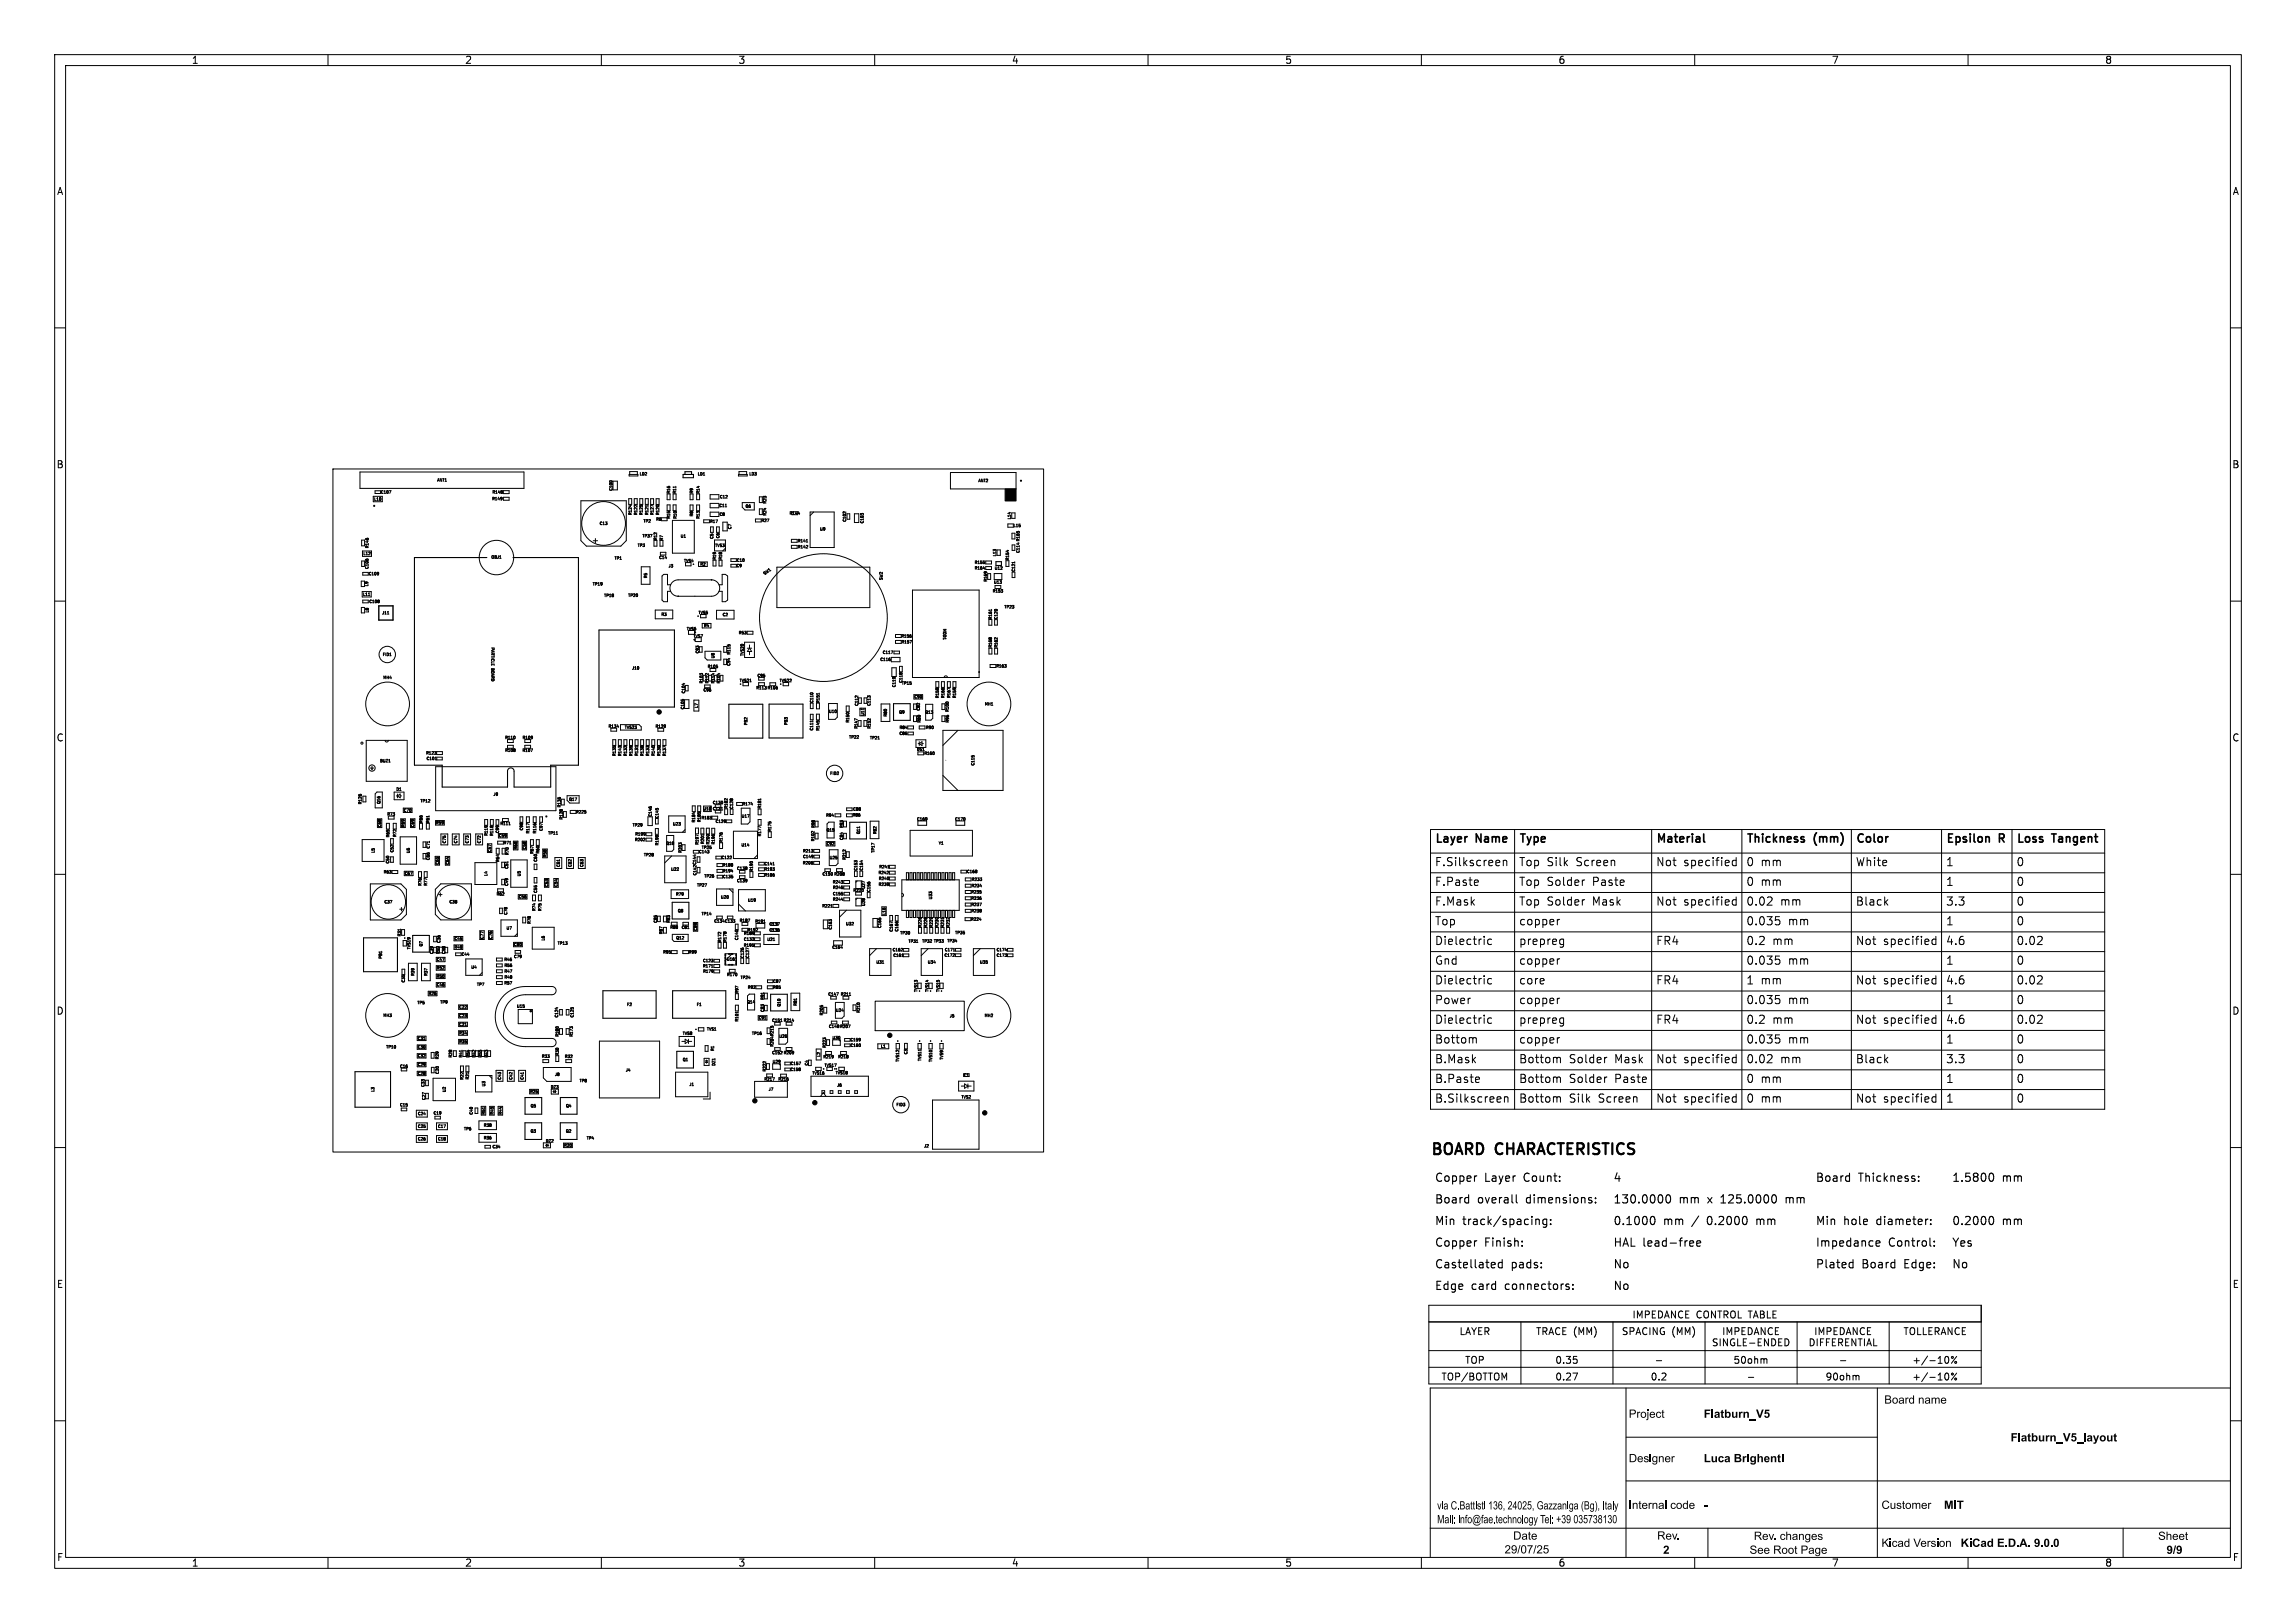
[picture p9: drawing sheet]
<svg xmlns="http://www.w3.org/2000/svg" width="420mm" height="297mm" viewBox="0 0 420 297" stroke-linecap="round" stroke-linejoin="round" font-family="sans-serif">
<defs><g id="words">
<g font-size="2.8">
<text x="261.6" y="212.3">BOARD</text>
<text x="273.8" y="212.3">CHARACTERISTICS</text>
</g>
<g font-size="2.1">
<text x="262.4" y="155">Layer</text>
<text x="270.1" y="155">Name</text>
<text x="277.8" y="155">Type</text>
<text x="302.9" y="155">Material</text>
<text x="319.4" y="155">Thickness</text>
<text x="331.9" y="155">(mm)</text>
<text x="339.4" y="155">Color</text>
<text x="355.9" y="155">Epsilon</text>
<text x="365.8" y="155">R</text>
<text x="368.8" y="155">Loss</text>
<text x="375.5" y="155">Tangent</text>
<text x="262.4" y="158.7">F.Silkscreen</text>
<text x="277.8" y="158.7">Top Silk</text>
<text x="288.1" y="158.7">Screen</text>
<text x="302.9" y="158.7">Not</text>
<text x="307.8" y="158.7">specified</text>
<text x="319.4" y="158.7">0 mm</text>
<text x="339.4" y="158.7">White</text>
<text x="355.9" y="158.7">1</text>
<text x="368.8" y="158.7">0</text>
<text x="262.4" y="165.9">F.Mask</text>
<text x="262.4" y="162.3">F.Paste</text>
<text x="277.8" y="165.9">Top Solder</text>
<text x="277.8" y="162.3">Top Solder</text>
<text x="291.1" y="165.9">Mask</text>
<text x="291.1" y="162.3">Paste</text>
<text x="302.9" y="165.9">Not</text>
<text x="307.8" y="165.9">specified</text>
<text x="319.4" y="162.3">0 mm</text>
<text x="319.4" y="165.9">0.02</text>
<text x="325.5" y="165.9">mm</text>
<text x="339.4" y="165.9">Black</text>
<text x="355.9" y="162.3">1</text>
<text x="355.9" y="165.9">3.3</text>
<text x="368.8" y="165.9">0</text>
<text x="368.8" y="162.3">0</text>
<text x="262.4" y="173.1">Dielectric</text>
<text x="262.4" y="169.5">Top</text>
<text x="277.8" y="169.5">copper</text>
<text x="277.8" y="173.1">prepreg</text>
<text x="302.9" y="173.1">FR4</text>
<text x="319.4" y="173.1">0.2</text>
<text x="319.4" y="169.5">0.035</text>
<text x="324.1" y="173.1">mm</text>
<text x="326.9" y="169.5">mm</text>
<text x="339.4" y="173.1">Not</text>
<text x="344.3" y="173.1">specified</text>
<text x="355.9" y="169.5">1</text>
<text x="355.9" y="173.1">4.6</text>
<text x="368.8" y="169.5">0</text>
<text x="368.8" y="173.1">0.02</text>
<text x="262.4" y="176.7">Gnd</text>
<text x="277.8" y="176.7">copper</text>
<text x="319.4" y="176.7">0.035</text>
<text x="326.9" y="176.7">mm</text>
<text x="355.9" y="176.7">1</text>
<text x="368.8" y="176.7">0</text>
<text x="262.4" y="180.3">Dielectric</text>
<text x="262.4" y="183.9">Power</text>
<text x="277.8" y="180.3">core</text>
<text x="277.8" y="183.9">copper</text>
<text x="302.9" y="180.3">FR4</text>
<text x="319.4" y="183.9">0.035</text>
<text x="319.4" y="180.3">1 mm</text>
<text x="326.9" y="183.9">mm</text>
<text x="339.4" y="180.3">Not</text>
<text x="344.3" y="180.3">specified</text>
<text x="355.9" y="180.3">4.6</text>
<text x="355.9" y="183.9">1</text>
<text x="368.8" y="180.3">0.02</text>
<text x="368.8" y="183.9">0</text>
<text x="262.4" y="187.5">Dielectric</text>
<text x="262.4" y="191.1">Bottom</text>
<text x="277.8" y="191.1">copper</text>
<text x="277.8" y="187.5">prepreg</text>
<text x="302.9" y="187.5">FR4</text>
<text x="319.4" y="187.5">0.2</text>
<text x="319.4" y="191.1">0.035</text>
<text x="324.1" y="187.5">mm</text>
<text x="326.9" y="191.1">mm</text>
<text x="339.4" y="187.5">Not</text>
<text x="344.3" y="187.5">specified</text>
<text x="355.9" y="191.1">1</text>
<text x="355.9" y="187.5">4.6</text>
<text x="368.8" y="187.5">0.02</text>
<text x="368.8" y="191.1">0</text>
<text x="262.4" y="194.7">B.Mask</text>
<text x="277.8" y="194.7">Bottom</text>
<text x="286.9" y="194.7">Solder</text>
<text x="295.2" y="194.7">Mask</text>
<text x="302.9" y="194.7">Not</text>
<text x="307.8" y="194.7">specified</text>
<text x="319.4" y="194.7">0.02</text>
<text x="325.5" y="194.7">mm</text>
<text x="339.4" y="194.7">Black</text>
<text x="355.9" y="194.7">3.3</text>
<text x="368.8" y="194.7">0</text>
<text x="262.4" y="198.3">B.Paste</text>
<text x="262.4" y="201.9">B.Silkscreen</text>
<text x="277.8" y="201.9">Bottom</text>
<text x="277.8" y="198.3">Bottom</text>
<text x="286.9" y="201.9">Silk</text>
<text x="286.9" y="198.3">Solder</text>
<text x="292.2" y="201.9">Screen</text>
<text x="295.2" y="198.3">Paste</text>
<text x="302.9" y="201.9">Not</text>
<text x="307.8" y="201.9">specified</text>
<text x="319.4" y="198.3">0 mm</text>
<text x="319.4" y="201.9">0 mm</text>
<text x="339.4" y="201.9">Not</text>
<text x="344.3" y="201.9">specified</text>
<text x="355.9" y="201.9">1</text>
<text x="355.9" y="198.3">1</text>
<text x="368.8" y="198.3">0</text>
<text x="368.8" y="201.9">0</text>
<text x="262.4" y="216.7">Copper</text>
<text x="262.4" y="220.7">Board</text>
<text x="270.3" y="220.7">overall</text>
<text x="271.6" y="216.7">Layer</text>
<text x="279" y="216.7">Count:</text>
<text x="279.4" y="220.7">dimensions:</text>
<text x="295" y="220.7">130.0000</text>
<text x="295" y="216.7">4</text>
<text x="307.2" y="220.7">mm</text>
<text x="312.6" y="220.7">x</text>
<text x="315.3" y="220.7">125.0000</text>
<text x="327.4" y="220.7">mm</text>
<text x="332" y="216.7">Board</text>
<text x="340" y="216.7">Thickness:</text>
<text x="357" y="216.7">1.5800</text>
<text x="366.3" y="216.7">mm</text>
<text x="262.4" y="224.6">Min</text>
<text x="267.6" y="224.6">track/spacing:</text>
<text x="295" y="224.6">0.1000</text>
<text x="304.3" y="224.6">mm</text>
<text x="309.8" y="224.6">/</text>
<text x="312.8" y="224.6">0.2000</text>
<text x="322.1" y="224.6">mm</text>
<text x="332" y="224.6">Min</text>
<text x="337.3" y="224.6">hole</text>
<text x="343.5" y="224.6">diameter:</text>
<text x="357" y="224.6">0.2000</text>
<text x="366.3" y="224.6">mm</text>
<text x="262.4" y="228.6">Copper</text>
<text x="262.4" y="232.5">Castellated</text>
<text x="271.6" y="228.6">Finish:</text>
<text x="276.5" y="232.5">pads:</text>
<text x="295" y="232.5">No</text>
<text x="295" y="228.6">HAL lead-free</text>
<text x="332" y="228.6">Impedance</text>
<text x="332" y="232.5">Plated</text>
<text x="340.6" y="232.5">Board</text>
<text x="345.5" y="228.6">Control:</text>
<text x="348.6" y="232.5">Edge:</text>
<text x="357" y="232.5">No</text>
<text x="357" y="228.6">Yes</text>
<text x="262.4" y="236.5">Edge</text>
<text x="269.2" y="236.5">card</text>
<text x="275.5" y="236.5">connectors:</text>
<text x="295" y="236.5">No</text>
<text x="344.7" y="257.4">Board name</text>
<text x="297.9" y="260">Project</text>
<text x="311.7" y="260">Flatburn_V5</text>
<text x="297.9" y="268.1">Designer</text>
<text x="311.7" y="268.1">Luca Brighenti</text>
<text x="367.8" y="264.3">Flatburn_V5_layout</text>
<text x="297.9" y="276.7">Internal code</text>
<text x="344.2" y="276.7">Customer</text>
<text x="355.6" y="276.7">MIT</text>
<text x="271.9" y="283.6">Date 29/07/25</text>
<text x="302.4" y="282.3">Rev.</text>
<text x="304.2" y="284.9">2</text>
<text x="319.3" y="284.9">See Root Page</text>
<text x="320" y="282.4">Rev. changes</text>
<text x="344.2" y="283.6">Kicad Version</text>
<text x="358.6" y="283.6">KiCad E.D.A. 9.0.0</text>
<text x="394" y="282.4">Sheet</text>
<text x="396.3" y="284.9">9/9</text>
</g>
<g font-size="1.8">
<text x="35" y="11.9">1</text>
<text x="85" y="11.9">2</text>
<text x="135" y="11.9">3</text>
<text x="185" y="11.9">4</text>
<text x="235" y="11.9">5</text>
<text x="285" y="11.9">6</text>
<text x="335" y="11.9">7</text>
<text x="385" y="11.9">8</text>
<text x="10.3" y="35.9">A</text>
<text x="408.3" y="35.9">A</text>
<text x="10.3" y="85.9">B</text>
<text x="408.2" y="85.9">B</text>
<text x="10.3" y="135.9">C</text>
<text x="408.2" y="135.9">C</text>
<text x="10.3" y="185.9">D</text>
<text x="408.2" y="185.9">D</text>
<text x="10.3" y="235.9">E</text>
<text x="408.3" y="235.9">E</text>
<text x="266.9" y="244.7">LAYER</text>
<text x="280.9" y="244.7">TRACE (MM)</text>
<text x="296.6" y="244.7">SPACING</text>
<text x="298.5" y="241.6">IMPEDANCE</text>
<text x="305.8" y="244.7">(MM)</text>
<text x="310.3" y="241.6">CONTROL TABLE</text>
<text x="314.9" y="244.7">IMPEDANCE</text>
<text x="331.7" y="244.7">IMPEDANCE</text>
<text x="348.1" y="244.7">TOLLERANCE</text>
<text x="267.9" y="249.9">TOP</text>
<text x="284.4" y="249.9">0.35</text>
<text x="313" y="246.7">SINGLE-ENDED</text>
<text x="317" y="249.9">50ohm</text>
<text x="330.7" y="246.7">DIFFERENTIAL</text>
<text x="349.7" y="249.9">+/-10%</text>
<text x="263.6" y="253">TOP/BOTTOM</text>
<text x="284.4" y="253">0.27</text>
<text x="301.8" y="253">0.2</text>
<text x="333.8" y="253">90ohm</text>
<text x="349.7" y="253">+/-10%</text>
<text x="10.3" y="285.9">F</text>
<text x="35" y="286.9">1</text>
<text x="85" y="286.9">2</text>
<text x="135" y="286.9">3</text>
<text x="185" y="286.9">4</text>
<text x="235" y="286.9">5</text>
<text x="285" y="286.9">6</text>
<text x="335" y="286.9">7</text>
<text x="385" y="286.9">8</text>
<text x="408.3" y="285.9">F</text>
</g>
<g font-size=".7">
<text x="79.9" y="88.2">ANT1</text>
<text x="112.1" y="89.9" transform="rotate(-90 112.1 89.9)">C100</text>
<text x="117" y="87.1">LD2</text>
<text x="127.6" y="87.1">LD1</text>
<text x="137" y="87.1">LD3</text>
<text x="178.9" y="88.3">ANT2</text>
<text x="68.4" y="91.7">L10</text>
<text x="69.6" y="90.4">C107</text>
<text x="90" y="91.6">R149</text>
<text x="90" y="90.4">R148</text>
<text x="115.6" y="94.3" transform="rotate(-90 115.6 94.3)">R124</text>
<text x="116.6" y="94.3" transform="rotate(-90 116.6 94.3)">R122</text>
<text x="117.6" y="94.3" transform="rotate(-90 117.6 94.3)">R125</text>
<text x="117.6" y="95.7">TP2</text>
<text x="118.7" y="94.3" transform="rotate(-90 118.7 94.3)">R121</text>
<text x="119.6" y="94.3" transform="rotate(-90 119.6 94.3)">R127</text>
<text x="120" y="95.4">R6</text>
<text x="120.7" y="94.3" transform="rotate(-90 120.7 94.3)">R120</text>
<text x="122.7" y="95" transform="rotate(-90 122.7 95)">R15</text>
<text x="122.7" y="90.4" transform="rotate(-90 122.7 90.4)">R16</text>
<text x="123.8" y="90.4" transform="rotate(-90 123.8 90.4)">R11</text>
<text x="123.9" y="95" transform="rotate(-90 123.9 95)">R10</text>
<text x="126.9" y="94.6" transform="rotate(-90 126.9 94.6)">R8</text>
<text x="126.9" y="90.4" transform="rotate(-90 126.9 90.4)">R9</text>
<text x="128.1" y="95" transform="rotate(-90 128.1 95)">R13</text>
<text x="128.1" y="90.4" transform="rotate(-90 128.1 90.4)">R14</text>
<text x="129.8" y="95.8">R17</text>
<text x="131.5" y="92.9">C11</text>
<text x="131.6" y="94.5">C8</text>
<text x="131.6" y="91.3">C12</text>
<text x="136.3" y="93">Q6</text>
<text x="139.2" y="95.6">R27</text>
<text x="140.3" y="94.4" transform="rotate(-90 140.3 94.4)">R24</text>
<text x="140.3" y="92.2" transform="rotate(-90 140.3 92.2)">R23</text>
<text x="144.4" y="94.3">R144</text>
<text x="154.8" y="95.5" transform="rotate(-90 154.8 95.5)">C102</text>
<text x="158" y="95.8" transform="rotate(-90 158 95.8)">C103</text>
<text x="185" y="95.1" transform="rotate(-90 185 95.1)">L14</text>
<text x="66.4" y="101.7">L12</text>
<text x="67.5" y="100.4" transform="rotate(-90 67.5 100.4)">R146</text>
<text x="109.6" y="96.1">C13</text>
<text x="116.6" y="100.2">TP3</text>
<text x="117.5" y="98.4">TP37</text>
<text x="120.3" y="98.9" transform="rotate(-90 120.3 98.9)">R12</text>
<text x="121.4" y="99" transform="rotate(-90 121.4 99)">R7</text>
<text x="124.4" y="98.5">U1</text>
<text x="130.6" y="98.7" transform="rotate(-90 130.6 98.7)">C5</text>
<text x="130.8" y="100.2">TVS3</text>
<text x="131.7" y="98.6" transform="rotate(-90 131.7 98.6)">C6</text>
<text x="133.9" y="96.9" transform="rotate(-90 133.9 96.9)">C7</text>
<text x="145.9" y="99.3">R141</text>
<text x="145.9" y="100.4">R142</text>
<text x="149.9" y="97.2">U9</text>
<text x="182.3" y="101.9" transform="rotate(-90 182.3 101.9)">L13</text>
<text x="185.3" y="96.5">L15</text>
<text x="186.6" y="101.2" transform="rotate(-90 186.6 101.2)">C114 R165</text>
<text x="67.4" y="105.4">C109</text>
<text x="67.4" y="107.3" transform="rotate(-90 67.4 107.3)">L9</text>
<text x="67.5" y="104.2" transform="rotate(-90 67.5 104.2)">C106</text>
<text x="89.8" y="102.3">OBJ1</text>
<text x="108.4" y="107.2">TP19</text>
<text x="112.4" y="102.5">TP1</text>
<text x="118.5" y="105.9" transform="rotate(-90 118.5 105.9)">R5</text>
<text x="120.5" y="102.4">C14</text>
<text x="122.2" y="103.9">J3</text>
<text x="125.1" y="103">TVS4</text>
<text x="128" y="103.6">R2</text>
<text x="131.1" y="102.5" transform="rotate(-90 131.1 102.5)">R19</text>
<text x="132.2" y="102.5" transform="rotate(-90 132.2 102.5)">R18</text>
<text x="134.7" y="103.9">C9</text>
<text x="134.7" y="102.9">C10</text>
<text x="139.9" y="105.3" transform="rotate(-36 139.9 105.3)">SW1</text>
<text x="161.5" y="106.2" transform="rotate(-90 161.5 106.2)">SW2</text>
<text x="178.2" y="104.3">R164</text>
<text x="178.2" y="103.3">R155</text>
<text x="180.6" y="106.5" transform="rotate(-90 180.6 106.5)">R169</text>
<text x="181.7" y="106.9">U13</text>
<text x="181.9" y="104.3">U12</text>
<text x="184.6" y="102.6" transform="rotate(-90 184.6 102.6)">R154</text>
<text x="185.7" y="104.7" transform="rotate(-90 185.7 104.7)">C121</text>
<text x="66.3" y="109.1">L11</text>
<text x="67.5" y="110.4">C108</text>
<text x="67.5" y="112.2" transform="rotate(-90 67.5 112.2)">L8</text>
<text x="69.8" y="112.5">J11</text>
<text x="110.4" y="109.3">TP18</text>
<text x="114.8" y="109.3">TP20</text>
<text x="120.9" y="112.8">R3</text>
<text x="127.7" y="112.5">TVS5</text>
<text x="132.1" y="112.8">C2</text>
<text x="181.5" y="113.4" transform="rotate(-90 181.5 113.4)">R161</text>
<text x="181.5" y="108.5">R153</text>
<text x="182.5" y="113.4" transform="rotate(-90 182.5 113.4)">C120</text>
<text x="183.7" y="111.4">TP23</text>
<text x="89.8" y="118.4" transform="rotate(90 89.8 118.4)">PARTICLE</text>
<text x="125.6" y="115.4">TVS6</text>
<text x="126.8" y="116.8">TVS7</text>
<text x="127.9" y="119.6" transform="rotate(-90 127.9 119.6)">C93</text>
<text x="128.7" y="114.9">R4</text>
<text x="133.7" y="119.9" transform="rotate(-90 133.7 119.9)">R115</text>
<text x="135.1" y="116.1">R53</text>
<text x="161.4" y="119.7">C117</text>
<text x="164.8" y="116.8">R156</text>
<text x="164.8" y="117.8">R157</text>
<text x="172.4" y="115" transform="rotate(90 172.4 115)">MOD1</text>
<text x="181.5" y="118.6" transform="rotate(-90 181.5 118.6)">R168</text>
<text x="182.6" y="118.6" transform="rotate(-90 182.6 118.6)">R162</text>
<text x="70" y="120.1">FID1</text>
<text x="70" y="124.3">MH4</text>
<text x="89.8" y="122.3" transform="rotate(90 89.8 122.3)">BOARD</text>
<text x="115.6" y="122.6">J10</text>
<text x="128.6" y="125.1" transform="rotate(-90 128.6 125.1)">R103</text>
<text x="129.4" y="122.3">R105</text>
<text x="129.7" y="125.1" transform="rotate(-90 129.7 125.1)">R112</text>
<text x="130.8" y="120.5" transform="rotate(-90 130.8 120.5)">U8</text>
<text x="130.8" y="125.1" transform="rotate(-90 130.8 125.1)">R114</text>
<text x="131.8" y="125.1" transform="rotate(-90 131.8 125.1)">R104</text>
<text x="133.7" y="121.9" transform="rotate(-90 133.7 121.9)">C94</text>
<text x="135.2" y="124.9">TVS21</text>
<text x="136.1" y="120.1" transform="rotate(-90 136.1 120.1)">TVS20</text>
<text x="138.5" y="124">C95</text>
<text x="142.6" y="124.9">TVS22</text>
<text x="161" y="121">C116</text>
<text x="163.9" y="125.8" transform="rotate(-90 163.9 125.8)">C119</text>
<text x="164.9" y="125.4">TP15</text>
<text x="165.1" y="125" transform="rotate(-90 165.1 125)">C118</text>
<text x="182.2" y="122.2">R163</text>
<text x="125.2" y="129.9" transform="rotate(-90 125.2 129.9)">C105</text>
<text x="125.4" y="126.9" transform="rotate(-90 125.4 126.9)">C104</text>
<text x="127.7" y="129.6" transform="rotate(-90 127.7 129.6)">L7</text>
<text x="128.6" y="126.6">C96</text>
<text x="138.3" y="126.2">R113 R106</text>
<text x="148.8" y="128.7" transform="rotate(-90 148.8 128.7)">C110</text>
<text x="150" y="128.7" transform="rotate(-90 150 128.7)">R151</text>
<text x="151.6" y="130.5">U10</text>
<text x="157.1" y="129.2" transform="rotate(-90 157.1 129.2)">C112</text>
<text x="158.2" y="131.1" transform="rotate(-90 158.2 131.1)">U11</text>
<text x="159.3" y="129.2" transform="rotate(-90 159.3 129.2)">C113</text>
<text x="162.3" y="131.2" transform="rotate(-90 162.3 131.2)">R80</text>
<text x="164.4" y="130.7">Q9</text>
<text x="167.2" y="127.9">C90</text>
<text x="168.3" y="130.1" transform="rotate(-90 168.3 130.1)">C82</text>
<text x="169.2" y="130.7">Q13</text>
<text x="171.8" y="127.8" transform="rotate(-90 171.8 127.8)">R158</text>
<text x="172.8" y="127.8" transform="rotate(-90 172.8 127.8)">R166</text>
<text x="173.6" y="130.3" transform="rotate(-90 173.6 130.3)">R100</text>
<text x="173.9" y="127.8" transform="rotate(-90 173.9 127.8)">R167</text>
<text x="174.9" y="127.8" transform="rotate(-90 174.9 127.8)">R159</text>
<text x="180.1" y="129.2">MH1</text>
<text x="92.3" y="135.3">R110</text>
<text x="92.3" y="137.7">R108</text>
<text x="95.5" y="137.7">R107</text>
<text x="95.5" y="135.3">R109</text>
<text x="111.3" y="133.3">R134</text>
<text x="114.2" y="133.5">TVS23</text>
<text x="119.9" y="133.3">R129</text>
<text x="136.8" y="132.8" transform="rotate(-90 136.8 132.8)">PB2</text>
<text x="144.1" y="132.7" transform="rotate(-90 144.1 132.7)">PB3</text>
<text x="148.8" y="133.7" transform="rotate(-90 148.8 133.7)">C111</text>
<text x="150" y="133.8" transform="rotate(-90 150 133.8)">R145</text>
<text x="155.3" y="135.2">TP22</text>
<text x="155.4" y="132.3" transform="rotate(-90 155.4 132.3)">R150</text>
<text x="157" y="133.4" transform="rotate(-90 157 133.4)">R147</text>
<text x="159.1" y="135.4">TP21</text>
<text x="159.4" y="133.4" transform="rotate(-90 159.4 133.4)">R152</text>
<text x="164.5" y="134.6">C86</text>
<text x="164.5" y="133.5">R84</text>
<text x="167.7" y="137.5">DS1</text>
<text x="168.5" y="132.3" transform="rotate(-90 168.5 132.3)">R89</text>
<text x="169.3" y="133.5">R90</text>
<text x="173.7" y="132.3" transform="rotate(-90 173.7 132.3)">R96</text>
<text x="69.5" y="139.6">BUZ1</text>
<text x="77.9" y="138.2">R123</text>
<text x="78" y="139.2">C101</text>
<text x="112.7" y="138.4" transform="rotate(-90 112.7 138.4)">R135</text>
<text x="113.7" y="138.4" transform="rotate(-90 113.7 138.4)">R143</text>
<text x="114.8" y="138.4" transform="rotate(-90 114.8 138.4)">R132</text>
<text x="115.8" y="138.4" transform="rotate(-90 115.8 138.4)">R139</text>
<text x="116.8" y="138.4" transform="rotate(-90 116.8 138.4)">R131</text>
<text x="117.8" y="138.4" transform="rotate(-90 117.8 138.4)">R138</text>
<text x="118.8" y="138.4" transform="rotate(-90 118.8 138.4)">R133</text>
<text x="119.9" y="138.4" transform="rotate(-90 119.9 138.4)">R140</text>
<text x="120.9" y="138.4" transform="rotate(-90 120.9 138.4)">R130</text>
<text x="121.9" y="138.4" transform="rotate(-90 121.9 138.4)">R137</text>
<text x="151.8" y="141.9">FID2</text>
<text x="169" y="138.2">R160</text>
<text x="178.3" y="140.2" transform="rotate(-90 178.3 140.2)">C115</text>
<text x="66.2" y="147.2" transform="rotate(-90 66.2 147.2)">R126</text>
<text x="69.6" y="147.2" transform="rotate(-90 69.6 147.2)">Q16</text>
<text x="70.8" y="149.3">R73</text>
<text x="72.4" y="144.8">D1</text>
<text x="73.8" y="148.6">C70</text>
<text x="76.8" y="146.9">TP12</text>
<text x="90.2" y="145.7">J9</text>
<text x="102.7" y="147.8" transform="rotate(-90 102.7 147.8)">R136</text>
<text x="104" y="146.6">Q17</text>
<text x="105.3" y="148.9">R225</text>
<text x="119.3" y="149.5" transform="rotate(-90 119.3 149.5)">C146</text>
<text x="120.5" y="149.8" transform="rotate(-90 120.5 149.8)">C145</text>
<text x="128.6" y="148.4">U18 C131</text>
<text x="130.3" y="147.2">C130</text>
<text x="133.2" y="148" transform="rotate(-90 133.2 148)">R182</text>
<text x="134.2" y="148.1" transform="rotate(-90 134.2 148.1)">C128</text>
<text x="135.6" y="149.7">U17</text>
<text x="135.8" y="147.5">R174</text>
<text x="139.3" y="148" transform="rotate(-90 139.3 148)">R181</text>
<text x="151" y="149.6">R94</text>
<text x="155.9" y="149.5">R86</text>
<text x="156" y="148.4">C88</text>
<text x="69.8" y="151.4" transform="rotate(-90 69.8 151.4)">C68</text>
<text x="71.3" y="153.3" transform="rotate(-90 71.3 153.3)">R65</text>
<text x="72.6" y="153.2" transform="rotate(-90 72.6 153.2)">R72</text>
<text x="74.1" y="151.4" transform="rotate(-90 74.1 151.4)">R69</text>
<text x="75.8" y="151.4" transform="rotate(-90 75.8 151.4)">C69</text>
<text x="77.4" y="150.7" transform="rotate(-90 77.4 150.7)">R66</text>
<text x="78.6" y="150.7" transform="rotate(-90 78.6 150.7)">R61</text>
<text x="78.7" y="155.4" transform="rotate(-90 78.7 155.4)">C71</text>
<text x="79.7" y="150.9">R59</text>
<text x="81.6" y="154.4" transform="rotate(-90 81.6 154.4)">C75</text>
<text x="83.7" y="154.4" transform="rotate(-90 83.7 154.4)">C74</text>
<text x="85.8" y="154.4" transform="rotate(-90 85.8 154.4)">C73</text>
<text x="88" y="154.4" transform="rotate(-90 88 154.4)">C72</text>
<text x="89.3" y="153" transform="rotate(-90 89.3 153)">R119</text>
<text x="89.9" y="156" transform="rotate(-90 89.9 156)">C57</text>
<text x="90.3" y="153" transform="rotate(-90 90.3 153)">R118</text>
<text x="91.2" y="153.3">C59</text>
<text x="91.4" y="152.5" transform="rotate(-90 91.4 152.5)">C99</text>
<text x="91.5" y="151.1">R111</text>
<text x="92.1" y="154.6">R71</text>
<text x="94.7" y="155.5" transform="rotate(-90 94.7 155.5)">R68</text>
<text x="95.7" y="152" transform="rotate(-90 95.7 152)">C98</text>
<text x="96.3" y="155.5" transform="rotate(-90 96.3 155.5)">C58</text>
<text x="96.9" y="152.6" transform="rotate(-90 96.9 152.6)">R117</text>
<text x="98.2" y="152.6" transform="rotate(-90 98.2 152.6)">R116</text>
<text x="99.3" y="152.1" transform="rotate(-90 99.3 152.1)">C97</text>
<text x="100.2" y="152.8">TP11</text>
<text x="103" y="150" transform="rotate(-90 103 150)">R128</text>
<text x="115.7" y="151.3">TP29</text>
<text x="116.1" y="154">R202</text>
<text x="116.1" y="153">R199</text>
<text x="120.5" y="154.8" transform="rotate(-90 120.5 154.8)">R198</text>
<text x="121.8" y="154.7">Q18</text>
<text x="123" y="151.1">U23</text>
<text x="127.2" y="150.6" transform="rotate(-90 127.2 150.6)">R184</text>
<text x="127.9" y="154.6" transform="rotate(-90 127.9 154.6)">R197</text>
<text x="128.3" y="150">R183</text>
<text x="128.3" y="150.5" transform="rotate(-90 128.3 150.5)">R185</text>
<text x="128.3" y="155.4">TP25</text>
<text x="128.9" y="154.5" transform="rotate(-90 128.9 154.5)">R201</text>
<text x="129.9" y="154.6" transform="rotate(-90 129.9 154.6)">R200</text>
<text x="130.8" y="154.6" transform="rotate(-90 130.8 154.6)">R196</text>
<text x="130.8" y="150.7">C129</text>
<text x="132.3" y="154.3" transform="rotate(-90 132.3 154.3)">R176</text>
<text x="135.6" y="155">U14</text>
<text x="139.3" y="153.1" transform="rotate(-90 139.3 153.1)">R177</text>
<text x="141.2" y="152.3" transform="rotate(-90 141.2 152.3)">R175</text>
<text x="149.1" y="154" transform="rotate(-90 149.1 154)">R102</text>
<text x="149.1" y="151.6" transform="rotate(-90 149.1 151.6)">R98</text>
<text x="151.1" y="154.8">C92</text>
<text x="151.1" y="152.3">Q15</text>
<text x="154.3" y="153.8" transform="rotate(-90 154.3 153.8)">C84</text>
<text x="154.3" y="151.6" transform="rotate(-90 154.3 151.6)">R93</text>
<text x="157.4" y="152.7" transform="rotate(-90 157.4 152.7)">Q11</text>
<text x="160.4" y="152.7" transform="rotate(-90 160.4 152.7)">R82</text>
<text x="167.7" y="150.3">C169</text>
<text x="171.7" y="154.7">Y1</text>
<text x="174.7" y="150.3">C170</text>
<text x="68.6" y="156.1" transform="rotate(-90 68.6 156.1)">L5</text>
<text x="70.1" y="159.9">R63</text>
<text x="71.3" y="158.1" transform="rotate(-90 71.3 158.1)">C50</text>
<text x="72.1" y="156.1" transform="rotate(-90 72.1 156.1)">C52</text>
<text x="74" y="160.2">C67</text>
<text x="75" y="156.2" transform="rotate(-90 75 156.2)">U6</text>
<text x="78.7" y="157.5" transform="rotate(-90 78.7 157.5)">C66</text>
<text x="80.4" y="158.3" transform="rotate(-90 80.4 158.3)">C65</text>
<text x="82.2" y="158.3" transform="rotate(-90 82.2 158.3)">C64</text>
<text x="89.2" y="160.4" transform="rotate(-90 89.2 160.4)">L4</text>
<text x="91.4" y="157.8" transform="rotate(-90 91.4 157.8)">R64</text>
<text x="93" y="159.1" transform="rotate(-90 93 159.1)">C51</text>
<text x="93.1" y="156.5" transform="rotate(-90 93.1 156.5)">R70</text>
<text x="95.3" y="160.4" transform="rotate(-90 95.3 160.4)">U5</text>
<text x="97.7" y="156.3" transform="rotate(-90 97.7 156.3)">R67</text>
<text x="98.3" y="157.8" transform="rotate(-90 98.3 157.8)">C60</text>
<text x="98.7" y="156.3" transform="rotate(-90 98.7 156.3)">R60</text>
<text x="100" y="157" transform="rotate(-90 100 157)">R58</text>
<text x="102.5" y="158.7" transform="rotate(-90 102.5 158.7)">C61</text>
<text x="104.6" y="158.7" transform="rotate(-90 104.6 158.7)">C62</text>
<text x="106.8" y="158.7" transform="rotate(-90 106.8 158.7)">C63</text>
<text x="117.7" y="156.8">TP28</text>
<text x="122.7" y="159.4">U22</text>
<text x="124.8" y="156.1" transform="rotate(-90 124.8 156.1)">R203</text>
<text x="127.5" y="160.3" transform="rotate(-90 127.5 160.3)">C142 C144</text>
<text x="127.8" y="156.2">C143</text>
<text x="128.8" y="160.7">TP26</text>
<text x="131.9" y="157.3">C122</text>
<text x="132.1" y="158.7">R188</text>
<text x="132.2" y="159.7">R194</text>
<text x="132.2" y="160.8">C135</text>
<text x="134.8" y="161.5">C139</text>
<text x="134.8" y="159.3">C138</text>
<text x="137.8" y="159.5" transform="rotate(-90 137.8 159.5)">R190</text>
<text x="139.8" y="159.4">R193</text>
<text x="139.8" y="158.4">C141</text>
<text x="139.8" y="160.5">R186</text>
<text x="146.8" y="158.3">R206</text>
<text x="146.8" y="156.1">R213</text>
<text x="146.8" y="157.1">C149</text>
<text x="150.4" y="160.3">C150 R208</text>
<text x="151.7" y="157.3">U25</text>
<text x="152.3" y="161.8">R243</text>
<text x="154.8" y="157.4" transform="rotate(-90 154.8 157.4)">R212</text>
<text x="156.9" y="159.4" transform="rotate(-90 156.9 159.4)">C153</text>
<text x="157.9" y="159.4" transform="rotate(-90 157.9 159.4)">C154</text>
<text x="160.1" y="156.1" transform="rotate(-90 160.1 156.1)">TP17</text>
<text x="160.6" y="160">R242</text>
<text x="160.7" y="161.1">R240</text>
<text x="160.8" y="159">R241</text>
<text x="176.8" y="159.9">C168</text>
<text x="177.7" y="161.3">R233</text>
<text x="70.3" y="165.4">C37</text>
<text x="77.2" y="162.2" transform="rotate(-90 77.2 162.2)">R76</text>
<text x="78.2" y="162.2" transform="rotate(-90 78.2 162.2)">R77</text>
<text x="82.1" y="165.4">C38</text>
<text x="90.8" y="164">R62</text>
<text x="92.9" y="167.5" transform="rotate(-90 92.9 167.5)">C78</text>
<text x="93" y="162.2" transform="rotate(-90 93 162.2)">C49</text>
<text x="94.8" y="164.5">C56</text>
<text x="98" y="166.8" transform="rotate(-90 98 166.8)">R74</text>
<text x="98.3" y="163.5" transform="rotate(-90 98.3 163.5)">C55</text>
<text x="99.1" y="166.8" transform="rotate(-90 99.1 166.8)">R75</text>
<text x="100.3" y="162.4" transform="rotate(-90 100.3 162.4)">C53</text>
<text x="102.1" y="162.4" transform="rotate(-90 102.1 162.4)">C54</text>
<text x="123.6" y="164">R79</text>
<text x="123.9" y="167">Q8</text>
<text x="127.4" y="162.3">TP27</text>
<text x="128.3" y="167.6">TP14</text>
<text x="131.8" y="164.5">U20</text>
<text x="136.7" y="165.1">U19</text>
<text x="150.3" y="166.1">R221</text>
<text x="152.3" y="164.9">R244</text>
<text x="152.3" y="163.9">C155</text>
<text x="152.3" y="162.8">R245</text>
<text x="156" y="163.3">R220</text>
<text x="158.3" y="162.7" transform="rotate(-90 158.3 162.7)">U27</text>
<text x="158.3" y="165.9" transform="rotate(-90 158.3 165.9)">U28</text>
<text x="159.3" y="163.3" transform="rotate(-90 159.3 163.3)">C156</text>
<text x="160.7" y="162.2">R239</text>
<text x="162.1" y="167.5" transform="rotate(-90 162.1 167.5)">L16</text>
<text x="170.6" y="164.6" transform="rotate(-90 170.6 164.6)">U33</text>
<text x="177.6" y="163.6">R235</text>
<text x="177.6" y="164.7">R236</text>
<text x="177.6" y="165.9">R237</text>
<text x="177.6" y="167">R238</text>
<text x="177.7" y="162.4">R234</text>
<text x="73.4" y="171.4" transform="rotate(-90 73.4 171.4)">R31</text>
<text x="75.2" y="173.8" transform="rotate(-90 75.2 173.8)">TVS19</text>
<text x="77.4" y="173.3" transform="rotate(-90 77.4 173.3)">Q7</text>
<text x="80.6" y="172.6" transform="rotate(-90 80.6 172.6)">C36</text>
<text x="83.1" y="172.1">C45</text>
<text x="83.1" y="173.7">R49</text>
<text x="88.5" y="171.9" transform="rotate(-90 88.5 171.9)">C77</text>
<text x="90.1" y="171.9" transform="rotate(-90 90.1 171.9)">C76</text>
<text x="92.6" y="170.2">U7</text>
<text x="94" y="173.2">C80</text>
<text x="97.2" y="169.1" transform="rotate(-90 97.2 169.1)">R78</text>
<text x="99.7" y="172.2" transform="rotate(-90 99.7 172.2)">L6</text>
<text x="101.9" y="173">TP13</text>
<text x="120.3" y="168.9" transform="rotate(-90 120.3 168.9)">C85</text>
<text x="121.3" y="171" transform="rotate(-90 121.3 171)">R87</text>
<text x="122.5" y="170.1">R88</text>
<text x="122.6" y="169" transform="rotate(-90 122.6 169)">R83</text>
<text x="123.6" y="172">Q12</text>
<text x="124.6" y="170.1">C81</text>
<text x="127.6" y="170.4" transform="rotate(-90 127.6 170.4)">C89</text>
<text x="130.6" y="168.9">C134 C133</text>
<text x="132" y="172.5" transform="rotate(-90 132 172.5)">R172</text>
<text x="133" y="172.4" transform="rotate(-90 133 172.4)">R178</text>
<text x="135.1" y="172.1" transform="rotate(-90 135.1 172.1)">C140</text>
<text x="135.2" y="168.8">R187</text>
<text x="136" y="173.3">R195</text>
<text x="136" y="172.2">C132</text>
<text x="136" y="171.2">R189</text>
<text x="136.7" y="170.5">R192</text>
<text x="138.1" y="169">R191</text>
<text x="140.3" y="172.3">U21</text>
<text x="140.7" y="170.6">C136</text>
<text x="140.7" y="169.5">C137</text>
<text x="152.2" y="173.7">C164</text>
<text x="152.2" y="170.2" transform="rotate(-90 152.2 170.2)">C163</text>
<text x="154.7" y="169.4">U32</text>
<text x="161.3" y="169.9" transform="rotate(-90 161.3 169.9)">C165</text>
<text x="163.4" y="170.6" transform="rotate(-90 163.4 170.6)">C167</text>
<text x="164.4" y="170.5" transform="rotate(-90 164.4 170.5)">C166</text>
<text x="164.6" y="171.1">TP30</text>
<text x="166.1" y="172.6">TP31</text>
<text x="168.6" y="172.6">TP32 TP33</text>
<text x="168.6" y="169.8" transform="rotate(-90 168.6 169.8)">R226</text>
<text x="169.7" y="169.8" transform="rotate(-90 169.7 169.8)">R228</text>
<text x="170.7" y="169.8" transform="rotate(-90 170.7 169.8)">R229</text>
<text x="171.7" y="169.8" transform="rotate(-90 171.7 169.8)">R230</text>
<text x="172.8" y="169.8" transform="rotate(-90 172.8 169.8)">R231</text>
<text x="173.2" y="172.5">TP34</text>
<text x="173.8" y="169.8" transform="rotate(-90 173.8 169.8)">R232</text>
<text x="174.7" y="171">TP35</text>
<text x="177.6" y="168.6">R224</text>
<text x="70" y="175.5" transform="rotate(-90 70 175.5)">PB1</text>
<text x="74.1" y="179.9" transform="rotate(-90 74.1 179.9)">C35</text>
<text x="75.9" y="178.7" transform="rotate(-90 75.9 178.7)">R39</text>
<text x="78.3" y="178.7" transform="rotate(-90 78.3 178.7)">R37</text>
<text x="79.3" y="174.6" transform="rotate(-90 79.3 174.6)">C39</text>
<text x="79.8" y="177.5">R52</text>
<text x="79.8" y="175.9">C47</text>
<text x="79.8" y="179">R50</text>
<text x="80.5" y="174.6" transform="rotate(-90 80.5 174.6)">R40</text>
<text x="81.5" y="174.6" transform="rotate(-90 81.5 174.6)">C48</text>
<text x="84.4" y="175">C44</text>
<text x="86.1" y="177.3">U4</text>
<text x="92.2" y="175.9">R46</text>
<text x="92.2" y="178.1">R47</text>
<text x="92.2" y="177">R56</text>
<text x="92.2" y="179.2">R48</text>
<text x="94" y="175.4">C79</text>
<text x="121.2" y="174.6">R95</text>
<text x="125.9" y="174.6">R99</text>
<text x="128.5" y="177.1">R171</text>
<text x="128.5" y="176.2">C123</text>
<text x="128.6" y="178.1">R179</text>
<text x="132.9" y="175.9">U16</text>
<text x="132.9" y="178.7">R170</text>
<text x="135.4" y="179.2">TP24</text>
<text x="136.1" y="175.4" transform="rotate(-90 136.1 175.4)">C126</text>
<text x="137.1" y="175.4" transform="rotate(-90 137.1 175.4)">C127</text>
<text x="141.4" y="179.9">C87</text>
<text x="160.2" y="176.4">U31</text>
<text x="163.2" y="174.2">C162</text>
<text x="163.4" y="175.2">C161</text>
<text x="169.6" y="176.4">U34</text>
<text x="172.7" y="175.2">C172</text>
<text x="172.8" y="174.2">C171</text>
<text x="179.2" y="176.4">U35</text>
<text x="182.2" y="174.2">C174</text>
<text x="182.2" y="175.2">C173</text>
<text x="76.3" y="183.8">TP5</text>
<text x="78.3" y="182.2">R26</text>
<text x="79.8" y="180.6">C46</text>
<text x="80.5" y="183.7">TP9</text>
<text x="83.9" y="184.7">C22</text>
<text x="87.2" y="180.5">TP7</text>
<text x="92.2" y="180.2">R57</text>
<text x="94.5" y="184.5">U15</text>
<text x="114.6" y="184.2">F2</text>
<text x="127.4" y="184.2">F1</text>
<text x="135.1" y="181.9" transform="rotate(-90 135.1 181.9)">R97</text>
<text x="136.6" y="183.7">Q14</text>
<text x="136.7" y="181">R92</text>
<text x="139.8" y="185.2" transform="rotate(-90 139.8 185.2)">C83</text>
<text x="139.8" y="183" transform="rotate(-90 139.8 183)">R91</text>
<text x="141.3" y="181">R85</text>
<text x="142.8" y="184.3" transform="rotate(-90 142.8 184.3)">Q10</text>
<text x="145.8" y="184.1" transform="rotate(-90 145.8 184.1)">R81</text>
<text x="150.6" y="185.9" transform="rotate(-90 150.6 185.9)">R205</text>
<text x="151.5" y="182.3">C147</text>
<text x="152.8" y="185.2">U24</text>
<text x="153.7" y="182.3">R211</text>
<text x="157.4" y="185.4" transform="rotate(-90 157.4 185.4)">R210</text>
<text x="167.9" y="181.6" transform="rotate(-90 167.9 181.6)">TVS13</text>
<text x="169.9" y="181.6" transform="rotate(-90 169.9 181.6)">TVS14</text>
<text x="171.9" y="181.6" transform="rotate(-90 171.9 181.6)">TVS15</text>
<text x="70.1" y="186.2">MH3</text>
<text x="70.6" y="191.9">TP10</text>
<text x="76.3" y="192">C30</text>
<text x="76.3" y="190.4">C31</text>
<text x="83.9" y="191">R35</text>
<text x="83.9" y="187.8">C21</text>
<text x="83.9" y="186.2">C23</text>
<text x="83.9" y="189.4">R34</text>
<text x="102.2" y="186.3" transform="rotate(-90 102.2 186.3)">C124</text>
<text x="102.3" y="189.8" transform="rotate(-90 102.3 189.8)">R180</text>
<text x="104.9" y="189.8" transform="rotate(-90 104.9 189.8)">R173</text>
<text x="105" y="186.3" transform="rotate(-90 105 186.3)">C125</text>
<text x="124.8" y="189.5">TVS8</text>
<text x="129.3" y="188.7">TVS1</text>
<text x="135.1" y="187" transform="rotate(-90 135.1 187)">R101</text>
<text x="137.5" y="189.5">TP16</text>
<text x="138.7" y="186.6">C91</text>
<text x="141.2" y="187.1">C151 R214</text>
<text x="141.6" y="191.6" transform="rotate(-90 141.6 191.6)">R204 R215</text>
<text x="142.5" y="190">U26</text>
<text x="151.2" y="191.8" transform="rotate(-90 151.2 191.8)">R223</text>
<text x="151.6" y="188.2">C148 R207</text>
<text x="152.2" y="190.3">U30</text>
<text x="155.5" y="190.6">C159</text>
<text x="155.5" y="191.6">C160</text>
<text x="161.1" y="191.8">L1</text>
<text x="173.7" y="186.3">J5</text>
<text x="180" y="186.2">MH2</text>
<text x="73.1" y="195.5">C16</text>
<text x="76.3" y="195.2">C29</text>
<text x="76.3" y="196.8">C28</text>
<text x="76.3" y="193.6">C32</text>
<text x="80.3" y="193.9" transform="rotate(-90 80.3 193.9)">R29</text>
<text x="80.3" y="196.6" transform="rotate(-90 80.3 196.6)">C20</text>
<text x="82.8" y="193.6" transform="rotate(-90 82.8 193.6)">R28</text>
<text x="84.6" y="193.6" transform="rotate(-90 84.6 193.6)">R41</text>
<text x="84.9" y="197.7" transform="rotate(-90 84.9 197.7)">R22</text>
<text x="85.9" y="197.6" transform="rotate(-90 85.9 197.6)">R21</text>
<text x="86" y="193.6" transform="rotate(-90 86 193.6)">R54</text>
<text x="87.1" y="193.6" transform="rotate(-90 87.1 193.6)">R42</text>
<text x="88.2" y="193.6" transform="rotate(-90 88.2 193.6)">R55</text>
<text x="89.3" y="193.6" transform="rotate(-90 89.3 193.6)">R43</text>
<text x="91.7" y="197.7" transform="rotate(-90 91.7 197.7)">C43</text>
<text x="93.8" y="197.7" transform="rotate(-90 93.8 197.7)">C42</text>
<text x="95.9" y="197.7" transform="rotate(-90 95.9 197.7)">C41</text>
<text x="99.1" y="193.7">R33</text>
<text x="101.4" y="197">J8</text>
<text x="102.3" y="193.2" transform="rotate(-90 102.3 193.2)">R30</text>
<text x="103.3" y="193.7">R32</text>
<text x="114.4" y="196.2">J4</text>
<text x="124.8" y="194.3">Q1</text>
<text x="130.7" y="192.4" transform="rotate(-90 130.7 192.4)">R1</text>
<text x="130.9" y="195.1" transform="rotate(-90 130.9 195.1)">DZ1</text>
<text x="139.8" y="197.8">R217</text>
<text x="140.2" y="196.1" transform="rotate(-90 140.2 196.1)">R222</text>
<text x="141.2" y="193">C152 R209</text>
<text x="141.3" y="194.6">U29</text>
<text x="142.3" y="197.8">R216</text>
<text x="144.5" y="196.1">C158</text>
<text x="144.6" y="195">C157</text>
<text x="147.9" y="195" transform="rotate(-90 147.9 195)">C4</text>
<text x="148.5" y="196.7">TVS16</text>
<text x="150.1" y="193.5" transform="rotate(-90 150.1 193.5)">L2</text>
<text x="150.5" y="193.8">R219</text>
<text x="150.8" y="195.3">TVS17</text>
<text x="152.8" y="196.7">TVS18</text>
<text x="153.3" y="193.7">R218</text>
<text x="164.5" y="194.4" transform="rotate(-90 164.5 194.4)">TVS12</text>
<text x="166.1" y="193" transform="rotate(-90 166.1 193)">C3</text>
<text x="168.6" y="194.2" transform="rotate(-90 168.6 194.2)">TVS11</text>
<text x="170.6" y="194.4" transform="rotate(-90 170.6 194.4)">TVS10</text>
<text x="172.6" y="194" transform="rotate(-90 172.6 194)">TVS9</text>
<text x="176.2" y="197.1">C1</text>
<text x="68.5" y="199.9" transform="rotate(-90 68.5 199.9)">L3</text>
<text x="73.1" y="202.6">C15</text>
<text x="77.7" y="199" transform="rotate(-90 77.7 199)">C33</text>
<text x="77.9" y="201.4" transform="rotate(-90 77.9 201.4)">C27</text>
<text x="81.6" y="199.9" transform="rotate(-90 81.6 199.9)">U2</text>
<text x="88.8" y="198.9" transform="rotate(-90 88.8 198.9)">U3</text>
<text x="96.9" y="200.1">R25</text>
<text x="97" y="202.7">Q5</text>
<text x="100.7" y="199.3">DZ3</text>
<text x="103.5" y="202.7">Q4</text>
<text x="106" y="198.1">TP8</text>
<text x="126" y="198.8">J1</text>
<text x="140.5" y="199.7">J7</text>
<text x="153.1" y="198.9">J6</text>
<text x="163.9" y="202.5">FID3</text>
<text x="175.8" y="201.1">TVS2</text>
<text x="76.4" y="204.2">C24</text>
<text x="76.4" y="208.8">C26</text>
<text x="76.4" y="206.5">C25</text>
<text x="79.2" y="204">C19</text>
<text x="80.1" y="208.8">C18</text>
<text x="80.1" y="206.5">C17</text>
<text x="84.8" y="206.9">TP6</text>
<text x="86.6" y="204" transform="rotate(-90 86.6 204)">C40</text>
<text x="88.4" y="206.3">R38</text>
<text x="88.4" y="208.6">R36</text>
<text x="88.8" y="204" transform="rotate(-90 88.8 204)">R51</text>
<text x="90.3" y="204" transform="rotate(-90 90.3 204)">R45</text>
<text x="91.9" y="204" transform="rotate(-90 91.9 204)">R44</text>
<text x="97" y="207.3">Q3</text>
<text x="99.8" y="209.1">DZ2</text>
<text x="103.1" y="209.9">R20</text>
<text x="103.5" y="207.3">Q2</text>
<text x="107.3" y="208.6">TP4</text>
<text x="169" y="210">J2</text>
<text x="90" y="210.2">C34</text>
</g>
</g></defs>
<g fill="none" stroke="#000" stroke-width=".18">
<path d="M10 10h400v277h-400zM12 12h396v273h-396zM60 10v2M110 10v2M160 10v2M210 10v2M260 10v2M310 10v2M360 10v2M10 60h2M408 60h2M60.9 85.8h130v125h-130z"/>
<path d="M65.8 86.4h30v3h-30zM66.1 98.8h.6v1.1h-.6zM67.1 98.5h.2M68.3 90.8h1.6v1h-1.6zM69.6 89.8h-1v.5h1M71.2 89.8h.3l-.2 .5M91.8 91v.3M91.8 91.3v.1M91.8 91.2v.1M91.9 89.8v.2M91.9 90v.2M92.1 89.8h1v.5h-1z"/>
<path d="M92.1 91h1v.5h-1zM106.3 91.6h8.3v7.3l-1 1h-6.3l-1-1zM108.5 99h.8M108.9 98.6v.8M111.6 88h.3M112.1 88h.8v1.6h-.8zM115 91.3h.5v1h-.5zM115.1 86.8h1.6v.3h-1.6zM115.2 86.8v-.5h1.4v.5M115.3 92.4v.3M116 91.3h.6v1h-.6zM116.1 92.5h.1"/>
<path d="M116.5 92.4v.3M117 91.3h.6v1h-.6zM117.2 92.5h.3M118 91.3h.6v1h-.6zM118.5 92.4v.3M119 91.3h.6v1h-.6zM119.5 92.6l-.5-.2v.3M119.6 98.9v1h.6v-1M120 91.3h.6v1h-.6zM120.1 92.5h.3M120.7 98.9v1h.6v-1M121 94.7h1v.6h-1"/>
<path d="M122 92.4h.6v1h-.6zM122 90.4v1h.6v-1M123 95.2h4v6h-4zM123.1 92.4h.6v1h-.6zM123.1 90.4v1h.6v-1M123.6 89v.3M126.2 93.5v-1.1h.6v1.1M126.2 90.4v1h.6v-1M127.4 92.4h.6v1.1h-.6zM127.4 90.4v1h.6v-1M129.8 95.1h-1.1v.6h1.1M130 96.4h.5v1h-.5z"/>
<path d="M130.7 98.8h2v2h-2zM131.1 96.4h.5v1h-.5zM131.5 90.5h-1.6v.8h1.6M131.5 92.1h-1.6v.8h1.6M131.5 93.7h-1.6v.8h1.6M132.2 95.5h.8v1.7h-.8zM132.6 92.7h.3M135.1 86.8h1.6v.3h-1.6zM135.2 86.8v-.5h1.4v.5M135.8 92h2.2v1.3h-1.7l-.5-.5zM138.9 93.1h.5v1.1h-.5zM138.9 90.9h.5v1.1h-.5z"/>
<path d="M139.2 95h-1v.5h1M145.8 98.7h-1v.5h1M145.8 99.8h-1v.5h1M146 94h.3M147.5 99.2h.3M147.7 99.8v.2M148.2 93.7h4.4v6.5h-4.4zM148.8 93.7l-.6 .6M154.3 93.7h.1M154.7 93.7v.3M154.9 94h.5v1h-.5M156.3 94h.8v1.6h-.8z"/>
<path d="M157.6 94.1l-.2-.1v.3M157.7 94h.2M173.9 86.5h12v3h-12zM185.1 93.9h.6v1h-.6M185.1 97.6h.6v1h-.6zM185.1 99.7h.5v1h-.5zM185.4 95.9h-1v.6h1M186.2 97.3h.2M10 110h2M66.1 106.3h.6v1h-.6zM66.1 111.2h.6v1h-.6zM66.2 102.7h.5v1h-.5z"/>
<path d="M66.3 108.3h1.6v.9h-1.6zM66.3 100.8h1.7v1h-1.7zM67.1 102.3h.2M67.4 109.8h-1v.5h1M67.4 104.7h-1v.5h1M67.4 109h.3M69.2 104.8v.3M69.3 104.9l-.1 .1M69.4 109.9v.1M69.4 110.1v.2M70.9 112.4h.2M117.3 103.7h1.6v3.2h-1.6z"/>
<path d="M119.9 111.6h3.2v1.6h-3.2zM120.8 101.1h1v.5h-1zM122.7 107h-.6v-1.9h-.7l-.3 .3v4.4l.3 .3h.7v-1.9h.6M123 106.5l.9-.4h6.3a1.5 1.5 0 0 1 1.4 1.5 1.5 1.5 0 0 1-1.5 1.5h-6a1.5 1.5 0 0 1-1.4-.9 1.5 1.5 0 0 1 .3-1.7zM125.4 102.9v.7h1v-.7M125.9 115.4v.7h1.1v-.7M127.2 116.7v.7h1.1v-.7M127.8 102.8h1.6v.9h-1.6zM127.9 118.3h.5v1h-.5M128.2 112.5v.6h.9v-.6M128.5 114.1h1.6v.8h-1.6zM129 119.2h2.9v1.6h-2.5l-.4-.4z"/>
<path d="M130.4 102.5v1.1h.6v-1.1M131.1 111.7h3.2v1.6h-3.2zM131.5 107h.6v-1.9h.6l.4 .3v4.4l-.4 .3h-.6v-1.9h-.6M131.5 102.5v1.1h.6v-1.1M132.4 118.3h.5v1.1h-.5zM132.7 100.3l-.5 .5M133.3 118h.2M134.7 103.3h-1v.5h1M134.7 102.2h-1v.5h1M136.2 117.5h1.8v2.8h-1.8zM136.7 115.5h1v.6h-1zM136.7 118.6h.8"/>
<path d="M137.1 118.6l.4 .6h-.8zM137.1 118v.6M137.1 119.2v.6M142.1 103.8h17v7.4h-17zM147.4 100.3h.4M163 119.1h.3l-.2 .5M163.5 119.1h1v.5h-1zM164.9 117.2h-1.1v.5h1.1M164.9 116.1h-1.1v.6h1.1M166.4 117.2h.4l-.3 .5M166.7 116.4v.2M166.9 108h12.2v16h-12.2z"/>
<path d="M179.8 104h.3M180.1 104.6h.3M180.1 102.9v.2M180.2 104.6h.1M180.3 102.7h1.1v.5h-1.1zM180.3 103.7h1.1v.5h-1.1zM180.7 105h.5v1h-.5M180.9 113.4v1h.5v-1M180.9 118.6v1.1h.5v-1.1M181 116.7h-.1M181 116.7h.1M181.1 116.7h.2"/>
<path d="M181.4 111.5v.3M181.9 105h1.4v1.1h-1.4zM181.9 113.4v1h.5v-1M181.9 118.6v1.1h.6v-1.1M182 116.7h.2M182 111.5h.3M182 107.2h1.1v.5h-1.1zM182.4 100.6h.6v1h-.6M182.4 116.7v.3M183.1 107.9h.3l-.1 .2M183.4 108.1v.2M184 102.6v1.1h.6v-1.1"/>
<path d="M184.3 100.7v.3M185.1 104.7v1h.5v-1M185.6 102.8v.3M408 110h2M67 135.5h7.5v7.5h-7.5zM70.4 135.5l.3 .3 .3-.3M71.1 139.5h.3M79.5 137.5h.3l-.2 .2M79.6 139h.3M79.7 137.8v.2M79.9 137.5h1v.6h-1zM79.9 138.6h1v.5h-1z"/>
<path d="M92.8 136.9v-.5h1.1v.5M92.8 135.3v.6h1.1v-.6M94.2 134.8v.3M94.2 137.3v.2M94.2 137.1h.1M94.2 137.1v.1M94.2 137.2h.1M96 136.4h1.1v.5h-1.1zM96 135.3v.6h1.1v-.6M97.1 137h.3l-.2 .5M97.4 134.8v.3M97.4 134.9v.1"/>
<path d="M111.7 133.3v.5h1.1v-.5M112.1 135.4h.5v1h-.5zM112.3 136.6h.2M112.9 133h.3M113.1 135.4h.5v1h-.5zM113.3 136.7l-.2-.2v.4M113.3 136.6h.3M113.5 132.6h3.4l.4 .4v.6h-3.8zM114.1 135.4h.6v1h-.6zM114.2 136.6h.1M114.6 136.5v.4M115.1 135.4h.6v1h-.6z"/>
<path d="M115.4 136.5v.1M115.4 136.5l-.2 .1M115.4 136.5l.1 .1M116.2 135.4h.5v1h-.5zM116.7 136.5v.3M117.2 135.4h.5v1h-.5zM117.3 136.5h.1M117.3 136.5l-.1 .1M117.3 136.5l.1 .1M117.4 136.6h.2M118.2 135.4h.5v1h-.5zM118.4 136.7l-.2-.2v.3"/>
<path d="M118.4 136.6h.3M119.2 135.4h.6v1h-.6zM119.3 136.5h.3M120.2 135.4h.6v1h-.6zM120.3 133.3v.5h1.1v-.5M120.4 136.6h.3M121.3 135.4h.5v1h-.5zM121.7 132.7v.3M121.7 132.9h.1M121.8 136.7l-.5-.2v.4M124.8 128h.2M125.1 125v.3"/>
<path d="M125.2 128h.8v1.6h-.8zM125.4 125.4h.5v1h-.5M126.9 128.1h.9v2h-.9zM128.2 123.4l-.2-.2v.3M128.3 123.3h.2M128.6 123.6h.6M128.6 124.6h.6M128.9 125.3h1v.5h-1zM129.1 123.3h.2M129.6 123.2v.3M129.6 123.6h.6M129.6 124.6h.6"/>
<path d="M129.9 122.3v.6h1v-.6M130.5 123.2v.3M130.6 123.6h.6M130.6 124.6h.6M131.3 121.9v.3M131.5 123.2v.3M131.7 123.6h.5v1h-.5M132.9 120.6h-.5v1h.5M135.9 124.9v.6h1v-.6M138.8 124.9h1v.6h-1zM138.8 124v.5h1v-.5M140.8 125.5v-.5h1.1v.5"/>
<path d="M142.2 125.8v.3M143.2 124.9v.6h1.1v-.6M148.2 128.7v1h.5v-1M148.2 130.7h.5v1h-.5zM148.3 126.8h.3M148.7 131.9v.2M149.3 130.7h.6v1h-.6zM149.3 128.7v1h.6v-1M149.6 131.9h.2M149.9 126.8v.3M151.6 128.7h1.6v2.5l-.4 .4h-1.2zM154.8 129.2h.5v1h-.5z"/>
<path d="M154.9 130.4h.3M156.5 127.4h.1M156.8 131.7l-.5-.2v.3M156.9 127.3v.4M157 131.9h.5v1h-.5M157.1 127.7h.5v1h-.5M157.3 129.6h1v1.4h-1zM157.5 129.6l-.2 .2M158 131.9h.6v1h-.6zM158 129.6v.3M158.6 127.7h-.5v1h.5M158.8 131.5h.1"/>
<path d="M158.9 127.5l-.2-.2v.4M158.9 127.4h.2M159.2 131.5v.3M160.6 135.2h.3M161.2 128.8h1.6v3.2h-1.6zM162.8 120.6v.3M163 120.3h1.6v.8h-1.6zM163.1 122.2h.8v1.6h-.8zM163.3 124h.3M163.5 123.9v.1M164.5 121.9h.5v1h-.5zM164.6 123.1h.1"/>
<path d="M164.8 123.1h.2M166 132.9h1.1v.5h-1.1zM166.1 134h1v.5h-1zM167.1 131h.5v1h-.5zM167.2 127.1h1.6v.8h-1.6M167.6 135.4h1.8v1.4h-1.8zM167.6 128.8h-.5v1h.5M167.9 137.6v.5h1.1M168 136.1h.2M168.2 135.7v.7M168.2 136.1l.5-.4v.7zM168.7 136.1h.2"/>
<path d="M169.2 132.9h-1.1v.5h1.1M169.3 128.9h1.3v2.6l-.3 .3h-1zM170.9 137.7v.3M171.2 124.7h.5v1.1h-.5zM171.2 126h.2M171.4 126h.2M172.2 124.7h.5v1.1h-.5zM172.3 131h.5v1h-.5zM172.3 128.8h.5v1h-.5zM172.4 126h.3M172.5 133.7h11v10.9h-11zM172.7 124l.3-.3 .3 .3"/>
<path d="M173.1 128.5h.3M173.3 124.7h.5v1.1h-.5zM173.8 126.1l-.5-.2v.3M174.3 124.7h.6v1.1h-.6zM174.5 125.9l.1 .1M174.6 125.9l-.2 .1M174.6 125.9l.1 .1M175.2 133.7l-2.7 2.7M177.9 138.3h.2M182.2 121.6h-1.1v.6h1.1M183.7 121.6h.4l-.2 .2M184 121.8v.3"/>
<path d="M10 160h2M65.8 145.4h.3M66.3 153.6h3.9v4h-3.9zM66.4 145.7h.5v1h-.5M67.7 140.5h.7M68 140.2v.7M68.6 145.3l.4-.4h.9v2.9h-1.3zM69 151.4v-1.6h.8v1.6M70.7 150.7h.5v1h-.5zM71 149.3v.6h1.1v-.6M71.5 153.5h.4v1h-.4zM71.5 156.8h.4v1h-.4"/>
<path d="M71.7 159.3h1.1v.5h-1.1zM71.9 150.7h.6v1h-.6zM72.1 145h1.8v1.3h-1.8zM72.5 145.7h.2M72.7 145.3v.7M72.7 145.7l.5-.4v.7zM73.2 153.1h3v5h-3zM73.2 145.7h.2M73.3 149.8h.8v1.6h-.8zM73.8 147.9h1.6v.8h-1.6M74 159.4h1.5v.8h-1.5M75.1 151.4v-1.6h.8v1.6"/>
<path d="M76.6 159.5h.5v1.1h-.5zM76.7 150.7v1h.6v-1M77.4 156.2h.5v1h-.5zM77.4 154.1h.5v1h-.5zM77.6 159.5h.5v1.1h-.5zM78 150.7v1h.5v-1M78.5 149.3v.3M78.6 153.9v.3M79.6 158.3v-1.6h.8v1.6M79.7 150.2h1.6v.8h-1.6zM79.7 140.3h22v8.1h-22zM80.7 152.6h1.2v2h-1.2z"/>
<path d="M81.5 158.3v-1.6h.8v1.6M82.7 152.6h1.3v2h-1.3zM84.8 152.6h1.3v2h-1.3zM86.9 157.9h4v4h-4zM87 152.6h1.3v2h-1.3zM88.7 150h.5v1h-.5zM88.7 151.2h.3M88.9 151.1v.1M89.2 156v-1.6h.8v1.6M89.7 150h.5v1h-.5zM89.8 151.2h.1M89.8 151.2h-.1"/>
<path d="M89.9 151.2h.2M90.7 150h.5v1h-.5zM90.8 155.2h.5v1.1h-.5zM91.2 152.5h1.6v.8h-1.6M91.9 149.8h1.1v.5h-1.1zM92.1 153.9h-1.1v.6h1.1M92.3 157.8h-.5v1h.5M92.4 155.2h-.5v1.1h.5M92.9 157.6v.3M93.1 150.9h.2M93.2 154.4h.3M93.4 157.4h3v5h-3z"/>
<path d="M93.9 153.9h.8v1.6h-.8zM95.1 149.5h.5v1h-.5zM95.5 155.5v-1.6h.8v1.6M96.3 149.5h.5v1h-.5zM96.8 150.9l-.5-.2v.3M97 153.7h.6v1h-.6zM97.5 149.5h.6v1h-.6zM97.7 158.1h.5v1h-.5zM97.8 150.7h.2M98.1 153.7h.5v1h-.5zM98.7 149.5h.5v1h-.5zM99.3 155.4h.8v1.6h-.8z"/>
<path d="M101.5 156.9h1.3v2h-1.3zM101.7 152.7h.3M102.3 145.9h.2M102.4 157.3v.3M102.4 148.2h.2M102.6 148.2h.2M102.7 146.3h.5v1h-.5M103.1 148.5h.5v1.1h-.5M103.6 156.9h1.3v2h-1.3zM103.7 145.6h2.2v1.4h-1.7l-.5-.5zM105.4 148.3h-1.1v.6h1.1M105.8 156.9h1.2v2h-1.2z"/>
<path d="M107.2 148.5v.3M117.7 153.9h.3M117.9 153.4v.2M118 152.4v.3M118 152.6h.1M118.2 152.4h1v.5h-1zM118.2 153.4h1v.5h-1zM118.5 149.5h.8v1.6h-.8zM118.9 147.6h.2M119.9 151.6h.5v1.1h-.5zM119.9 149.8v1h.5v-1M120 152.9h.1"/>
<path d="M120.1 147.9h.3M120.2 152.9h.2M121.6 156.6h3.9v4.9h-3.9zM121.9 152.9h1.3v2.6l-.3 .3h-1zM122.3 149.3h3v3h-3zM122.9 156.6l-1.3 1.3M124.3 154.4l-.1-.2v.4M124.4 154.3h.2M124.8 154.6h.5v1h-.5M125.3 151.8l-.5 .5M126.6 147.5h.6v1h-.6zM126.9 148.7v.3"/>
<path d="M127.1 156.4v.3M127.2 151.5h.6v1.1h-.6zM127.5 156.8h.5v1h-.5M127.5 158.7h.5v1h-.5M127.6 147.5h.6v1h-.6zM127.7 153l-.5-.3v.4M127.8 155.6h-1v.5h1M127.9 148.7h.2M128.7 147.5h1.4v1h-1.4zM128.7 152.6h-.5v-1h.5v1.3M129.2 151.6h.5v1h-.5zM129.3 152.7h.3"/>
<path d="M129.7 155.8v.3M129.7 155.6l-.2 .2M129.8 149.4h.3l-.1 .2M129.9 147.5l.2 .3M130.1 149.6v.2M130.2 151.6h.5v1h-.5zM130.2 149.4h1.1v.5h-1.1zM130.4 152.7h.3M130.8 147.3v.5M130.8 148.3v.5h1v-.5M131.6 154.2v1.1h.6v-1.1M131.8 147.3v.5"/>
<path d="M131.9 152.4h.2M131.9 148.2h.3M132 156.7h-1v.5h1M132.2 146.7v.3M132.2 158h-1v.6h1M132.2 159.1h-1v.5h1M132.6 148v1.1h.5v-1.1M132.6 146.2h.2M132.7 150.1v.2M132.7 150.3v.1M132.7 150.3h.1M132.8 150.1h1.1v.4h-1.1z"/>
<path d="M133 146.2v.3M133.5 157.2h.3M133.6 148.1v.9h.5v-.9M133.6 146.2h.1M133.8 159.4h.3M133.8 156.7v.2M133.8 146.2h.2M134 158.1h.1M134 158.3v.2M134 158.1v.1M134.2 152.1h4.4v5h-4.4zM135.3 159.3v.5h1v-.5"/>
<path d="M135.6 147.9h1.6v2.5l-.4 .4h-1.2zM135.8 146.9h-1v.5h1M136.6 158.7v.1M136.6 158.9v.2M137.2 159.5v1.1h.5v-1.1M137.3 157.7h.3M137.4 147.2h.3M138.6 156.5l-.7 .6M138.7 150h.5v1h-.5zM138.7 148.1v1h.5v-1M139.2 151.4l-.5-.2v.3M139.2 146.1v.3"/>
<path d="M139.8 157.8h-1v.5h1M139.8 159.8h-1v.6h1M139.8 158.8h-1v.6h1M140.5 152.2v1.1h.6v-1.1M140.8 150.4h.2M141.3 158.8h.3l-.1 .2M141.4 158.3h.2M141.6 159v.2M148.4 155.4h.3l-.2 .2M148.5 152.1h.1M148.7 157.9v.2M148.7 155.7v.2"/>
<path d="M148.7 156.5v.3M148.7 156.8v.1M148.7 156.7h.1M148.8 157.6h1.1v.6h-1.1zM148.9 155.4h1v.6h-1zM148.9 156.5h1v.5h-1zM148.9 152.1v.3M149.1 152.5h.5v1h-.5M149.1 150.3h.5v1h-.5M150.9 159h1v.5h-1zM151.1 154h1.6v.8h-1.6M151.3 150.8l.3-.4h1v2.9h-1.3z"/>
<path d="M151.7 155.5h1.6v2.5l-.4 .4h-1.2zM152.7 148.9h1.1v.6h-1.1zM153 159h1.1v.5h-1.1zM154.2 155.5h.2M154.3 150.3h.5v1h-.5M154.3 152.5h.5v1h-.5M154.4 159.7v.2M154.4 159.9v.2M154.7 155.5v.3M154.8 155.9h.5v1h-.5M155.9 147.8h-1v.5h1M155.9 148.9h-1.1v.6h1.1"/>
<path d="M156.3 159.4v1h.5v-1M156.5 157.7l-.2-.2v.3M156.5 157.5h.2M157.2 151.3v.2M157.3 159.4v1h.5v-1M157.6 157.5v.3M159.2 150.3h1.6v3.2h-1.6zM162.2 159.9h.3M162.4 158.8l1.3 .1v-.5h-1v.5M162.5 159.5v.1M162.7 159.4h1v.6h-1zM166.5 152h11.4v4.6h-11.4z"/>
<path d="M167.9 150.2h1.6v.8h-1.6zM169.5 149.7v.3M169.6 149.8l-.1 .1M172.5 141.9l2.7 2.7M174.9 150.2h1.6v.8h-1.6zM176.5 149.7v.3M176.8 159.3h-1v.4h1M178.7 159.3h.1M178.7 159.5v.2M178.7 159.3v.1M261.7 159.7h123.3M261.7 156.1h123.3"/>
<path d="M261.7 151.8h123.3v51.2h-123.3zM275 157.4v1M275 157.6l.2-.2 .4 .1v.9M277.1 151.8v51.2M295.3 157.5l.1 .9M302.1 151.8v51.2M317.6 157.5l-.4-.1-.3 .3v.4l.1 .3h.6M317.6 156.9v1.5M318.6 151.8v51.2M338.7 151.8v51.2M355.2 151.8v51.2M368 151.8v51.2"/>
<path d="M408 160h2M67.7 161.7h5.6l1 1v4.6l-1 1h-5.6zM69.8 174.1v.3M73.1 166.4h.6M73.3 170v.3M73.4 166.1v.6M73.5 170.1h.5v1.1h-.5M73.5 178.4v-1h.5v1M73.7 172.1h.6v1h-.6zM74.7 176.3h1.6v3.2h-1.6zM77.1 176.3h1.6v3.2h-1.6zM79.3 173.4h.5"/>
<path d="M79.3 174.3h.5M79.3 171.3h.5v1h-.5zM79.8 179.8h1.6v.8h-1.6M79.8 176.7h1.6v.8h-1.6zM79.8 178.2h1.6v.9h-1.6zM79.8 175.2h1.6v.8h-1.6M80.2 163.7h.7M80.4 174.4h.5M80.4 173.3h.5M80.5 163.4v.6M80.6 161.7h5.6v6.6h-5.6l-1-1v-4.6zM81.4 173.4h.5v1h-.5"/>
<path d="M83 171.4h1.7v.8h-1.7M83 172.9h1.7v.8h-1.7zM84.3 174.4h-1v.5h1M85.2 175.5h3v3h-3zM87.8 171.9v-1.6h.8v1.6M88.2 178l-.5 .5M89.4 171.9v-1.6h.8v1.6M90.8 179.6h1.1v.6h-1.1zM90.8 175.3h1.1v.6h-1.1zM90.8 176.4h1.1v.5h-1.1zM90.8 177.5h1.1v.5h-1.1zM90.8 178.5h1.1v.6h-1.1z"/>
<path d="M91 162.7h1.1v.5h-1.1zM91.4 166.2h.5v1h-.5zM91.6 168.3h3v3h-3zM92.3 160.9h-.5v1h.5M93.9 172.4h1.6v.8h-1.6M94.2 173.9h1v.5h-1zM94.6 170.8l-.5 .5M94.8 163.7h1.6v.8h-1.6M95.6 167.8h.6v1.1h-.6zM97.4 169.7h4v4h-4zM97.4 163.8h.5v1h-.5zM97.7 160.6h.5v1h-.5z"/>
<path d="M98.5 163.8h.5v1h-.5zM99.6 162.4v-1.6h.8v1.6M101.3 162.4v-1.6h.8v1.6M120.3 167.7h.5v1h-.5M121.4 169.7h.5v1.1h-.5M121.9 167.6h-.5v1.1h.5M122.8 162.8h3.2v1.6h-3.2zM122.8 174h1.1v.5h-1.1zM122.8 168.8h1.1v.5h-1.1zM123 171h2.9v1.3h-2.6l-.3-.3zM124.9 168.8h1v.5h-1zM125.8 169.9h.2"/>
<path d="M126 174h-1.1v.5h1.1M126.8 170.4v-1.6h.8v1.6M130.1 175.5h.3l-.1 .2M130.1 177h.3M130.4 175.8v.2M130.4 177.5v.3M130.4 177.8v.1M130.4 177.7h.1M130.6 177.5h1v.5h-1zM130.6 176.5h1v.5h-1zM130.6 175.6h1v.5h-1zM131.1 162.7h3v3h-3z"/>
<path d="M131.1 167.6h1v.5h-1zM131.4 172.5v1h.5v-1M131.4 170.6h.2M131.9 170.6v.3M132.2 160.2h-1v.5h1M132.3 172.5v1h.6v-1M132.4 170.6h.1M132.5 170.6h.1M132.6 170.6h.2M132.6 174.5h2.1v2.1h-2.1zM132.6 175.2h.1M132.6 174.7h.1v.2h-.1"/>
<path d="M132.6 175.7h.1M132.6 176.2h.1v.2h-.1M132.6 175.4h.1M132.6 175.9h.1M133.1 167.6h1v.5h-1zM133.3 174.5v.1h.3v-.1M133.3 176.6v-.1h.3v.1M133.4 177.4h1.1v.5h-1.1zM133.4 162.7l.7 .6M133.8 174.5v.1h.3v-.1M133.8 176.6v-.1h.3v.1M133.9 174.5l-1.3 1.3"/>
<path d="M134 160.4v.2M134.1 168.3h.3l-.1 .2M134.4 168.5v.3M134.5 169.1h.5v1h-.5zM134.6 170.2h.3M134.7 175.2h-.1v.2h.1M134.7 174.7h-.1v.2h.1M134.7 175.7h-.1v.2h.1M134.7 176.2h-.1v.2h.1M134.8 178.2v.3M135.1 162.8h4.9v3.9h-4.9zM135.1 165.4l1.3 1.3"/>
<path d="M135.3 160.3h1v.5h-1zM135.5 175.3v1h.5v-1M135.7 168.8v.5h1.1v-.5M135.9 173.5h-.1M136.5 175.3v1h.5v-1M136.6 161v.3M136.6 161.1v.1M136.8 169.9h-1.1v.5h1.1M136.8 168.2h.4l-.3 .5M137 173.7l-.5-.3v.4M137.6 172.1h.3M137.9 173v.2"/>
<path d="M137.9 171.7v.1M137.9 170.6v.3M137.9 170.8h.1M138 170.5h1.1v.6h-1.1zM138 172.7h1.1v.6h-1.1zM138 171.6h1v.5h-1zM138.3 170.4h.3M138.3 169h1.6v.8h-1.6zM138.6 169.9v.2M139.7 168.8h.3M139.7 171h2.8v1.8h-2.8zM141.4 179.3h-1v.5h1"/>
<path d="M141.4 172.1h.3M141.6 160.1v.2M142.3 168.8h.3l-.2 .5M142.5 170.2v.2M150.6 168.4h.8v1.6h-.8zM151.8 168.4l-.2-.1v.3M151.9 168.3h.2M151.9 166h.3M152.4 165.5h1v.6h-1zM152.5 172.2h1.6v.8h-1.6zM153.6 166.6h3.9v4.9h-3.9zM153.8 173.4h.3"/>
<path d="M153.8 161.1h.4l-.2 .2M153.9 164.6h.3M154.1 161.4v.2M154.2 163.5v.2M154.2 162.4v.2M154.3 161.1h1.1v.6h-1.1zM154.3 162.1h1.1v.6h-1.1zM154.4 164.3h1v.5h-1zM154.4 163.3h1v.5h-1zM154.8 166.6l-1.2 1.2M156.5 163.3v.5h1.1v-.5M156.6 162.6v-1.4h1v1.4"/>
<path d="M156.6 164.4h1v1.4h-1zM156.8 161.2l-.2 .3M156.8 164.4l-.2 .2M157.9 162.8v.3M158.6 163.3v1h.5v-1M158.9 161.4h.2M159.1 173.6h3.9v4.9h-3.9zM159.7 168.1h.8v1.6h-.8zM160.3 173.6l-1.2 1.3M160.9 168h.2M161.3 165.9h.8v1.6h-.8zM161.4 176.3h.3"/>
<path d="M162.5 161.6v.3M162.5 161.9h.1M162.5 161.8h.1M162.6 160.6v.3M162.7 161.6h1v.5h-1zM162.7 160.5h1v.5h-1zM162.8 167.5h.5v1h-.5zM163.3 168.9l-.5-.3v.4M163.8 167.5h.5v1h-.5zM164 168.7h.2M164.8 174h.3M165 175.1h1.2v-.5h-1v.5"/>
<path d="M165 161h10.5v5.6h-10.5zM165 163.5l.3 .3-.3 .3M165.1 173.6v.2M165.2 173.6h1v.5h-1zM165.8 166.6v1.3h.4v-1.3M165.8 161v-1.3h.4v1.3M166.4 166.6v1.3h.4v-1.3M166.4 161v-1.3h.4v1.3M167.1 166.6v1.3h.4v-1.3M167.1 161v-1.3h.4v1.3M167.6 172.5h.3M167.7 166.6v1.3h.4v-1.3"/>
<path d="M167.7 161v-1.3h.4v1.3M167.9 179.9h.6v1h-.6M168 169.7v1.1h.5v-1.1M168.2 167.9h.3M168.4 161v-1.3h.4v1.3M168.4 166.6v1.3M168.5 173.6h3.9v4.9h-3.9zM168.8 166.6v1.3M169 169.7v1.1h.6v-1.1M169 166.6v1.3h.5M169 161v-1.3h.4v1.3M169.1 167.9h.1"/>
<path d="M169.4 167.9h-.1M169.4 166.6v1.3M169.5 167.9h.1M169.7 166.6v1.3h.4v-1.3M169.7 161v-1.3h.4v1.3M169.8 173.6l-1.3 1.3M169.9 179.9h.6v1h-.6M170.1 169.7v1.1h.5v-1.1M170.3 167.9h.1M170.3 161v-1.3h.4v1.3M170.3 166.6v1.3M170.4 167.9h.1"/>
<path d="M170.7 166.6v1.3h-.6M171 166.6v1.3h.4M171 161v-1.3h.4v1.3M171.1 169.7v1.1h.5v-1.1M171.3 167.9h-.1M171.4 166.6v1.3M171.4 167.9h.1M171.6 166.6v1.3h.4v-1.3M171.6 161v-1.3h.4v1.3M171.9 179.9h.6v1h-.6M172.1 169.7v1.1h.6v-1.1M172.3 166.6v1.3h.4v-1.3"/>
<path d="M172.3 161v-1.3h.4v1.3M172.6 167.9v.3M172.9 166.6v1.3h.4M172.9 161v-1.3h.4v1.3M173.2 169.7v1.1h.5v-1.1M173.3 167.9h-.1M173.3 167.9h.1M173.3 166.6v1.3M173.6 166.6v1.3h.4v-1.3M173.6 161v-1.3h.4v1.3M173.7 167.9v.3M174.2 166.6v1.3h.4v-1.3"/>
<path d="M174.2 161v-1.3h.4v1.3M174.3 175h.3M174.4 174h.3M174.6 174.6v.1M174.8 174.6h1v.5h-1zM174.8 173.6h1v.5h-1zM177.6 167.9h-1.1v.6h1.1M177.6 164.1h-1v.6h1M177.6 160.7h-1v.5h1M177.6 165.3h-1v.5h1M177.6 163h-1v.5h1M177.6 161.8h-1v.6h1"/>
<path d="M177.6 166.4h-1v.6h1M178 173.6h3.9v4.9h-3.9zM179.2 168.3h.3M179.2 165.3h.3l-.2 .5M179.3 162.1h.3M179.3 160.7h.3l-.2 .1M179.3 173.6l-1.3 1.3M179.5 163.2v.2M179.5 164.3v.3M179.5 166.7v.2M179.5 166.5h.1M179.5 166.5v.1"/>
<path d="M179.6 160.9v.2M183.8 174.5h.3l-.1 .2M183.8 173.9h.4M184.1 174.8v.2M184.3 173.6h1v.5h-1zM184.3 174.6h1v.5h-1zM261.7 170.5h123.3M261.7 163.3h123.3M261.7 177.7h123.3M261.7 166.9h123.3M261.7 174.1h123.3M270.2 161l.2 .4-.7 .1"/>
<path d="M270.3 162h-.1M272.8 171.9h-.4l-.3 .2v.5l.2 .2h.5M272.8 179.1h-.4l-.3 .2v.5l.2 .2h.5M285.3 175.5h-.3l-.1 .2M285.3 168.2l-.3 .1-.1 .2M285.6 171.9h.4M286 172.8l-.4 .1M286 171.9v1.2l-.1 .2-.4 .1M289.9 164.6l-.4 .2M289.9 161l-.4 .2M297 161.1l.1 .3-.7 .1M317.6 164.7l-.4-.1-.3 .3v.5l.1 .2h.6"/>
<path d="M317.6 164.1v1.5M324 164.2l.2 .2-.1 .4-.9 .8h1M324.8 175h.7M324.8 167.7h.7M324.9 175.5h.4l.3 .3-.2 .6-.5 .1M324.9 168.3h.4l.3 .3-.2 .6h-.5M344.9 165.1l.4 .5M345.3 164.6l-.5 .6M354.1 171.9h-.4l-.3 .2v.5l.1 .2h.6M354.1 179.1h-.4l-.3 .2v.5l.1 .2h.6M354.1 171.4v1.5M354.1 178.6v1.5"/>
<path d="M373.4 171.4l.2 .2-.1 .4-.9 .9h1M373.4 178.6l.2 .2-.1 .4-.9 .9h1M73.4 195.5v.5h1v-.5M76.3 194.4h1.6v.8h-1.6M76.3 192.8h1.6v.8h-1.6M76.3 189.6h1.6v.8h-1.6M76.3 191.2h1.6v.8h-1.6M76.3 196h1.6v.8h-1.6M77.5 190.2h.3M77.9 197.7h.5v1h-.5M78.3 181.4h1.6v.8h-1.6zM78.9 192.6h.5v1h-.5z"/>
<path d="M78.9 195.3h.5v1h-.5zM79.2 197.3h4.1v4.1h-4.1zM82.9 192.3h.6v1h-.6M83.9 183.9h1.6v.8h-1.6M83.9 190.2h1.6v.8h-1.6zM83.9 188.6h1.6v.9h-1.6zM83.9 185.5h1.6v.8h-1.6M83.9 187.1h1.6v.8h-1.6M84.2 195.1h.6v1h-.6zM84.5 192.2v.3M84.7 192.3h.5v1h-.5M85 187.7h.3"/>
<path d="M85.2 195.1h.6v1h-.6zM85.7 196.2v.3M85.8 192.3h.5M85.8 193.3h.5M86.9 192.3h.6M86.9 193.3h.6M87 196.8h3v3h-3zM88.1 192.3h.5M88.1 193.3h.5M89.2 192.3h.5v1h-.5M89.5 196.8l.5 .5M90.7 195.9h1.3v2h-1.3z"/>
<path d="M92.2 182.1a5.5 5.5 0 0 1 3.9-1.6h4.9a.75 .75 0 0 1 .7 .8 .75 .75 0 0 1-.7 .7h-4.9a4 4 0 0 0-4 4 4 4 0 0 0 4 4h4.9a.75 .75 0 0 1 .7 .8 .75 .75 0 0 1-.7 .7h-4.9a5.5 5.5 0 0 1-5.1-3.4 5.5 5.5 0 0 1 1.2-6zM92.8 195.9h1.3v2h-1.3zM94.8 184.7h2.6v2.6h-2.6zM94.9 195.9h1.2v2h-1.2zM95.7 196.2v.3M96.9 199.3h1.6v.9h-1.6zM99.3 193.9v.5h1.1v-.5M99.4 195.4h5.1v2.5h-4.5l-.6-.6zM100.8 199.3h1.3v.9h-1.3zM101.1 199.8h.2M101.3 199.8l.3-.2v.4zM101.3 199.6v.4"/>
<path d="M101.6 199.8h.1M101.7 193.2v1h.5v-1M101.8 187.9h.3M101.9 184.3v.4M102.4 188.2h.5v1.1h-.5M102.4 184.7h.5v1h-.5M103.5 193.9v.5h1.1v-.5M103.6 188.2h.5v1.1h-.5zM103.6 184.7h.5v1h-.5zM104.4 188.1l-.2-.2v.3M104.5 187.9h.2M104.6 184.4h.2"/>
<path d="M109.6 190.5h11.1v10.4h-11.1zM123.6 196.2h5.9v4.5h-5.9zM124.2 189.7h2.8v1.8h-2.8zM124.7 190.6h.6M125.3 190.2l.6 .4-.6 .4zM125.9 190.2v.8M125.9 190.6h.6M127.8 188.1h.9v.6h-.9zM128.8 193.7h.9v1.3h-.9zM129 191.3h.5v1.1h-.5zM129 194.1h.4M129.3 194.1l.1 .3h-.4z"/>
<path d="M129.3 194v.1M129.3 194.4v.2M129.9 199.9v1.2h-1.3M134.5 183.9h.6v1.1h-.6zM134.5 181.8v1.1h.6v-1.1M135 185.1v.3M136.7 182.2l.4-.3h.9v2.9h-1.3zM138 197.9h6v2.9h-6zM138.3 180.4h1v.5h-1zM138.7 185.9h1.6v.8h-1.6M139.6 194.3h.2M139.7 181.6v.3"/>
<path d="M139.8 181.7h.6v1.1h-.6M139.8 186.5h.3M139.8 184h.5v1h-.5M140.1 194.3v.3M140.2 194.6h.5v1.1h-.5M140.2 196.5h1.1v.6h-1.1zM140.9 190.1h-.6v1h.6M140.9 188.1h-.6v1.1h.6M141.2 187.8h.2M141.3 197.2h.4l-.3 .5M141.3 194.7h1.4v1h-1.4zM141.4 180.4h-1v.5h1"/>
<path d="M141.7 187.1v.5h1v-.5M141.7 191.7h1v.5h-1zM142.5 188.2h1.6v2.5l-.4 .4h-1.2zM142.5 194.7l.2 .2M142.8 197.1v-.5h1v.5M143.8 187.1v.5h1.1v-.5M143.8 191.7h1.1v.5h-1.1zM144.2 197.4v.3M144.6 194.4h-1v.5h1M144.6 195.5h-1v.5h1M144.7 181.7h1.6v3.2h-1.6zM144.9 186.8h.3"/>
<path d="M145.2 192.4v.4M145.2 192.6h.1M145.7 182.7v.3M146.1 194.3h.4l-.3 .5M146.4 195.5h.1M146.4 195.7v.2M146.4 195.5v.1M146.4 195.6h.1M147.9 194h.5v1h-.5M148.3 196.9h10.5v3.7h-10.5zM149.2 195.3h1v.6h-1zM149.3 192h.9v2h-.9z"/>
<path d="M150.2 184h.3M150.3 199.6h.6v.5h-.6zM150.7 184.3h.5v1.1h-.5M150.7 190.1l-.2-.2v.3M150.8 190h.2M151 192.4h1.1v.6h-1.1zM151.2 190.3h.5v1h-.5M151.3 195.3v.6h1v-.6M151.8 199.6h.6v.5h-.6zM152 182.3v.5h1v-.5M152.1 186.9h1v.5h-1zM152.3 190.3h1.4v1h-1.4z"/>
<path d="M152.4 193.2v.2M152.4 193.4v.1M152.4 193.3v.1M152.8 183.4h1.6v2.5l-.4 .4h-1.2zM153 181.7h.4l-.3 .5M153.3 199.6h.6v.5h-.6zM153.4 195.3h1v.6h-1zM153.5 190.3l.2 .2M153.8 192.4h1v.6h-1zM154.1 186.9h1.1v.5h-1.1zM154.2 182.3v.5h1.1v-.5M154.8 199.6h.5v.5h-.5z"/>
<path d="M155.1 193.2v.1M155.1 193.4v.2M155.2 187.6h.3l-.2 .5M155.3 182.2h.3M155.5 190h-1v.5h1M155.5 191h-1v.5h1M156 183.9h.6v1h-.6zM156.3 199.6h.5v.5h-.5zM156.8 183.5h.4M157.4 190.1v.2M157.4 191.1v.3M157.4 190.3v.1"/>
<path d="M157.4 190.2v.1M160.1 183.2h16.3v5.4h-16.3zM160.6 191h2v.9h-2zM163.9 191h.6v1h-.6zM165.5 191.9v-1h.5v1M167.9 191h.6v1h-.6zM169.9 191h.6v1h-.6zM171.9 191h.6v1h-.6zM175.3 197.8h2.9v1.9h-2.9zM175.8 198.7h.7M176.3 196.5h1v.5h-1M176.5 198.3l.6 .4-.6 .5z"/>
<path d="M177.1 198.7h.5M177.1 198.3v.9M261.7 185h123.3M261.7 188.6h123.3M261.7 192.2h123.3M261.7 181.4h123.3M261.7 195.8h123.3M261.7 199.4h123.3M269.6 189.9l.4 .1 .1 .1v.8M270.1 197.1l.5 .1v.2l-.7 .2M270.6 198l-.5 .1M272.8 186.3h-.4l-.3 .3v.4l.2 .2h.5"/>
<path d="M285 193.5l.4 .1v.1v.8M285 197.1h.2l.2 .2v.8M285.3 189.9l-.3 .1-.1 .2M285.3 182.7h-.3l-.1 .3M285.6 186.3h.4M286 186.3v1.2l-.1 .2-.4 .1M286 187.2l-.4 .1M293.9 197.1l-.3 .1M293.9 193.5l-.3 .1M301.1 197.2l.1 .2-.8 .2M317.6 193v1.5M317.6 193.6l-.4-.1-.3 .3v.4l.1 .2h.6"/>
<path d="M324 193.1l.2 .2-.1 .3-.9 .9h1M324.8 182.2h.7M324.8 189.4h.7M324.9 182.7h.4l.3 .3-.2 .6-.5 .1M324.9 190h.4l.3 .2-.2 .6-.5 .1M344.9 193.9l.4 .6M345.3 193.5l-.5 .6M354.1 186.3h-.4l-.3 .3v.4l.1 .2h.6M354.1 185.8v1.5M373.4 185.8l.2 .3-.1 .3-.9 .9h1M10 210h2M73.4 202.8v.5h1v-.5"/>
<path d="M76.2 203.2h2v1.2h-2zM76.2 205.5h2v1.2h-2zM76.2 207.8h2v1.3h-2zM77.9 200.1h.5v1h-.5M79.6 204.3v.5h1v-.5M79.8 207.8h2v1.3h-2zM79.8 205.5h2v1.2h-2zM86.9 202.8h.5v1h-.5zM87.6 207.4h3.2v1.6h-3.2zM87.6 205.1h3.2v1.6h-3.2zM88 202.5h.9v1.6h-.9zM88.7 202.6v.3"/>
<path d="M88.7 209.6h1v.5h-1zM89.6 202.5h.8v1.6h-.8zM91.1 202.5h.8v1.6h-.8zM99.4 209.1h1.3v.9h-1.3zM99.8 209.6h.1M99.9 209.4l.3 .2-.3 .2zM100.2 209.6h.2M100.2 209.4v.4M103.1 209.2h1.6v.8h-1.6zM150.1 200.6l.5-.7 .5 .7M170.6 201.3h8.5v9h-8.5zM275.2 200.8l.2-.1 .4 .1v.9"/>
<path d="M275.2 200.7v1M285 200.7h.2l.2 .2v.8M299.4 200.8v.9M317.6 200.8l-.4-.1-.3 .3v.4l.1 .2h.6M317.6 200.2v1.5M354.1 200.8l-.4-.1-.3 .3v.4l.1 .2h.6M354.1 200.2v1.5M408 210h2M261.4 238.9h101v14.4h-101zM261.4 241.9h101M261.4 247.2h101M261.4 250.2h101"/>
<path d="M278.2 241.9v11.4M287.7 251.3h.9l-.6 1.2M287.8 248.2h.6M288.4 248.8l.1 .1-.1 .5M295 241.9v11.4M297.4 254v31M303 249h1M311.9 241.9v11.4M319.8 252.1h1M322.8 248.6l.4 .2v.7M326.8 245a.68 .68 0 0 1 .4 .6 .68 .68 0 0 1-.4 .7M328.7 241.9v11.4"/>
<path d="M336.7 249h.9M339.7 251.7l.4 .2v.6M343.4 254v31M345.6 241.9v11.4M355.9 248.3l.1-.1a.68 .68 0 0 1 .5 .6 .68 .68 0 0 1-.5 .7l-.1-.1M355.9 251.4l.1-.1a.68 .68 0 0 1 .5 .6 .68 .68 0 0 1-.5 .6l-.1-.1M357.9 248.2l-.9 1.3M357.9 251.3l-.9 1.2M407.9 254h-146.3v31M10 260h2M261.6 279.7h146.3M297.4 271h110.5"/>
<path d="M297.4 263h46M312.4 279.7v5.3M388.4 279.7v5.3M408 260h2M60 285v2M110 285v2M160 285v2M210 285v2M260 285v2M310 285v2M360 285v2"/>
<circle cx="110.4" cy="95.8" r="4"/>
<circle cx="70.8" cy="119.8" r="1.5"/>
<circle cx="90.8" cy="102" r="3.1"/>
<circle cx="126.8" cy="103.3" r=".05"/>
<circle cx="127" cy="117.1" r=".05"/>
<circle cx="127.2" cy="115.7" r=".05"/>
<circle cx="127.7" cy="112.7" r=".05"/>
<circle cx="150.6" cy="113" r="11.7"/>
<circle cx="66.2" cy="136" r=".2"/>
<circle cx="70.9" cy="128.8" r="4"/>
<circle cx="135.5" cy="125.2" r=".05"/>
<circle cx="142.8" cy="125.2" r=".05"/>
<circle cx="179.1" cy="123" r=".08"/>
<circle cx="180.9" cy="128.8" r="4"/>
<circle cx="68" cy="140.5" r=".58"/>
<circle cx="152.7" cy="141.5" r="1.5"/>
<circle cx="71" cy="165" r="3.2"/>
<circle cx="74" cy="171.7" r=".05"/>
<circle cx="82.9" cy="165" r="3.2"/>
<circle cx="70.9" cy="185.8" r="4"/>
<circle cx="127.3" cy="188.4" r=".05"/>
<circle cx="150.7" cy="195.6" r=".05"/>
<circle cx="152.7" cy="195.6" r=".05"/>
<circle cx="153" cy="195.6" r=".05"/>
<circle cx="164.2" cy="190.5" r=".05"/>
<circle cx="168.2" cy="181.4" r=".05"/>
<circle cx="168.2" cy="190.5" r=".05"/>
<circle cx="170.2" cy="190.5" r=".05"/>
<circle cx="170.2" cy="181.4" r=".05"/>
<circle cx="172.2" cy="181.4" r=".05"/>
<circle cx="172.2" cy="190.5" r=".05"/>
<circle cx="180.9" cy="185.8" r="4"/>
<circle cx="164.8" cy="202.1" r="1.5"/>
<circle cx="357.1" cy="248.4" r=".18"/>
<circle cx="357.1" cy="251.4" r=".18"/>
<circle cx="357.7" cy="249.3" r=".18"/>
<circle cx="357.7" cy="252.4" r=".18"/>
</g>
<g fill="#000">
<path d="M263 277.2h.2l.4 1.3 .3-1.3h.2v1.5h-.1v-1.2l-.4 1.2h-.1l-.3-1.2v1.2h-.2zM262.9 275.1h.2l.2 .9 .2-.9h.2l-.3 1.1h-.2zM263.8 274.7h.1v.2h-.1zM263.8 275.1h.1v1.1h-.1zM264.2 275.2l.1-.1a.33 .33 0 0 1 .4 .1 .33 .33 0 0 1 .1 .3l.1 .7-.2-.1-.4 .1-.2-.3h.2a.21 .21 0 0 0 .3 .2 .21 .21 0 0 0 0-.4l-.5 .2a.45 .45 0 0 1 .6-.4l-.2-.2-.4 .1zM264.4 277.7h.1a.33 .33 0 0 1 .4 0 .33 .33 0 0 1 .1 .3v.7l-.1-.1-.5 .1-.1-.2 .1-.1a.22 .22 0 0 0 .4 .2 .21 .21 0 0 0 0-.4l-.5 .2a.45 .45 0 0 1 .6-.3l-.2-.3-.4 .2zM265.2 277.2h.2v.2h-.2zM265.2 277.7h.2v1h-.2zM265.6 277.2h.1v1.5h-.1zM266 277.7h.1v.2h-.1zM266 278.5h.1v.2h-.1zM265.7 274.8l.2-.1 .3 .1 .2 .3-.1 .1a.38 .38 0 0 0-.5-.3 .38 .38 0 0 0-.2 .6v.1a.36 .36 0 0 0 .3 .5 .36 .36 0 0 0 .4-.4h.2a.54 .54 0 0 1-.7 .5 .54 .54 0 0 1-.3-.7z"/>
<path d="M266.7 276h.1v.2h-.1zM266.8 277.2h.2v.2h-.2zM266.8 277.7h.2v1h-.2zM267.2 277.7h.1v.1l.3-.2 .2 .2v.9h-.1v-.6a.23 .23 0 0 0-.2-.3 .23 .23 0 0 0-.2 .3v.6h-.1zM267.1 274.7l.6 .1 .2 .4a.21 .21 0 0 0-.2 .2 .21 .21 0 0 0 .2 .2l.1 .2a.38 .38 0 0 1-.5 .4h-.4v-.2h.5l.2-.1-.1-.3-.5-.1v.5h-.1v-.7h.4a.23 .23 0 0 0 .3-.2 .23 .23 0 0 0-.3-.2h-.3v.4h-.1zM268.2 277.3l.3-.1-.1 .2h-.2v.3h.2v.1h-.2v.9h-.1v-.9h-.1v-.1h.1zM268.2 275.2l.1-.1a.33 .33 0 0 1 .4 .1 .33 .33 0 0 1 .1 .3l.1 .7-.2-.1-.4 .1-.2-.3h.2a.21 .21 0 0 0 .3 .2 .21 .21 0 0 0 0-.4l-.5 .2a.45 .45 0 0 1 .6-.4l-.2-.2-.4 .1zM268.6 277.7a.51 .51 0 0 1 .6 .2 .51 .51 0 0 1 0 .6l-.2 .2a.42 .42 0 0 1-.5-.5h.1a.28 .28 0 0 0 .2 .4 .28 .28 0 0 0 .3-.4 .28 .28 0 0 0-.3-.4 .28 .28 0 0 0-.2 .4h-.1zM269.1 274.9l.1-.1v.3h.1v.2h-.1v.6l.2 .3-.3-.1v-.8h-.1zM269.5 274.9l.1-.1v.3h.2v.2h-.2v.6l.2 .3-.3-.1v-.8h-.1zM269.9 274.7h.2v.2h-.2zM269.9 275.1h.2v1.1h-.2z"/>
<path d="M270.3 275.2l.3-.1a.19 .19 0 0 1 .2 .1 .19 .19 0 0 1-.1 .2 .17 .17 0 0 0-.2-.2 .17 .17 0 0 0 0 .3 .37 .37 0 0 1 .4 .4 .37 .37 0 0 1-.5 .3l-.2-.3h.2a.19 .19 0 0 0 .1 .2 .19 .19 0 0 0 .2-.1 .19 .19 0 0 0-.1-.2 .34 .34 0 0 1-.3-.2 .34 .34 0 0 1 0-.4zM269.6 277.4a.73 .73 0 0 1 1.2 .3 .73 .73 0 0 1-.5 1l-.1-.1-.2 .1h-.2l-.1-.4h.1l.1 .2a.36 .36 0 0 0 .4-.3 .36 .36 0 0 0-.3-.4l-.2 .5h-.1v-.3a.3 .3 0 0 1 .3-.4 .3 .3 0 0 1 .3 .2v-.1h.2l-.2 .8a.62 .62 0 0 0 .4-.8 .62 .62 0 0 0-.8-.3 .62 .62 0 0 0-.4 .7 .68 .68 0 0 0 .3 .9 .68 .68 0 0 0 .9-.3h.2a.82 .82 0 0 1-1.2 .4 .82 .82 0 0 1-.3-1.2zM271.1 277.3l.3-.1v.2h-.2v.3h.2v.1h-.2v.9h-.1v-.9h-.2v-.1h.2zM271.1 274.9l.1-.1v.3h.2v.2h-.2v.6l.2 .3-.3-.1v-.8h-.1zM271.5 274.7h.2v.2h-.2zM271.5 275.1h.2v1.1h-.2zM271.5 277.7h.1a.33 .33 0 0 1 .4 0 .33 .33 0 0 1 .1 .3l.1 .7-.2-.1-.4 .1-.2-.2 .2-.1a.21 .21 0 0 0 .3 .2 .21 .21 0 0 0 0-.4l-.5 .2a.45 .45 0 0 1 .6-.3l-.1-.3-.5 .2zM272.5 277.7a.42 .42 0 0 1 .5 .1 .42 .42 0 0 1 .1 .4h-.7l.2 .4 .5-.2a.42 .42 0 0 1-.6 .3 .42 .42 0 0 1-.2-.6h.6l-.2-.3-.2 .3h-.2zM272.7 274.7l.1 1.5h-.1v-1.2l-.3 .3zM273.3 274.8a.36 .36 0 0 1 .5 .1 .36 .36 0 0 1-.1 .5 .41 .41 0 0 1 .1 .7 .41 .41 0 0 1-.6-.3h.1a.26 .26 0 0 0 .4 .2 .26 .26 0 0 0 .1-.4 .26 .26 0 0 0-.3-.1v-.2a.22 .22 0 0 0 .3-.1 .22 .22 0 0 0-.2-.3 .22 .22 0 0 0-.3 .2h-.1zM273.3 278.5h.1v.2h-.1zM273.7 277.4l.1-.1v.4h.2v.1h-.2v.6l.2 .3-.3-.1v-.8h-.1z"/>
<path d="M274.2 274.8l.4-.1 .2 .4-.4-.2-.2 .5a.38 .38 0 0 1 .6-.1 .38 .38 0 0 1 0 .6l-.1 .2a.38 .38 0 0 1-.5 .1 .38 .38 0 0 1-.1-.5h.1l.1 .3a.28 .28 0 0 0 .4 0 .28 .28 0 0 0-.1-.4 .23 .23 0 0 0-.3-.2 .23 .23 0 0 0-.1 .3h-.1v-.2zM274.2 277.7a.42 .42 0 0 1 .5 .1 .42 .42 0 0 1 .1 .4h-.6l.2 .4 .4-.2a.42 .42 0 0 1-.5 .3 .42 .42 0 0 1-.2-.6h.6l-.2-.3-.3 .3h-.1zM275 276h.2l-.1 .5zM275.1 277.7l.3-.1a.21 .21 0 0 1 .2 .2 .21 .21 0 0 1-.1 .2v-.2a.37 .37 0 0 0-.4 .4 .37 .37 0 0 0 .3 .4l.2-.3 .1 .1a.38 .38 0 0 1-.5 .4 .38 .38 0 0 1-.2-.6zM275.8 277.2h.2v.6l.2-.2 .3 .2v.9h-.1v-.6a.22 .22 0 0 0-.3-.3 .22 .22 0 0 0-.1 .3v.6h-.2zM276 274.8a.44 .44 0 0 1 .6 .2 .44 .44 0 0 1-.2 .6l-.4 .4h.6v.2h-.8l.6-.9v-.4a.23 .23 0 0 0-.3 0 .23 .23 0 0 0-.1 .3l-.1-.1zM276.7 277.7h.1v.1l.3-.2 .2 .2 .1 .9h-.2v-.6a.23 .23 0 0 0-.2-.3 .23 .23 0 0 0-.2 .3v.6h-.1zM277.2 274.7h.1v1h.2v.2h-.2v.3h-.1v-.3h-.5v-.2h.5v-.7l-.4 .7h-.1zM277.7 277.7a.51 .51 0 0 1 .6 .2 .51 .51 0 0 1 0 .6l-.2 .2a.42 .42 0 0 1-.6-.5h.2a.28 .28 0 0 0 .2 .4 .28 .28 0 0 0 .3-.4 .28 .28 0 0 0-.3-.4 .28 .28 0 0 0-.2 .4h-.2zM277.8 274.8l.2-.1a.95 .95 0 0 1 0 1.5 .61 .61 0 0 1-.4-.7h.2a.35 .35 0 0 0-.1 .4 .35 .35 0 0 0 .4 .2l.1-.6a.36 .36 0 0 0 .1-.4 .36 .36 0 0 0-.4-.2l-.1 .6h-.2zM278.5 277.2h.1v1.5h-.1zM278.6 274.8a.44 .44 0 0 1 .7 .2 .44 .44 0 0 1-.3 .6l-.3 .4h.5v.2h-.7l.6-.9-.1-.4a.23 .23 0 0 0-.2 0 .23 .23 0 0 0-.1 .3l-.2-.1z"/>
<path d="M278.9 277.7h.1a.51 .51 0 0 1 .6 .2 .51 .51 0 0 1-.1 .6l-.2 .2a.42 .42 0 0 1-.5-.5h.1a.28 .28 0 0 0 .3 .4 .28 .28 0 0 0 .2-.4 .28 .28 0 0 0-.2-.4 .28 .28 0 0 0-.3 .4h-.1zM279.5 274.7h.6v.2h-.5v.4a.48 .48 0 0 1 .6 .3 .48 .48 0 0 1-.4 .6h-.2l-.2-.4h.1l.1 .2a.28 .28 0 0 0 .4-.1 .28 .28 0 0 0-.1-.4 .28 .28 0 0 0-.3 0h-.2zM279.8 277.7l.3-.1 .2 .2v-.1h.1v.9a.38 .38 0 0 1-.2 .6 .38 .38 0 0 1-.5-.4l.4 .2 .2-.4a.36 .36 0 0 1-.5 .1 .36 .36 0 0 1-.1-.5l.1 .1a.25 .25 0 0 0 .3 .3 .25 .25 0 0 0 .2-.4v-.1a.25 .25 0 0 0-.3-.3 .25 .25 0 0 0-.2 .4h-.1zM280.4 276h.1l-.1 .5zM280.5 277.7h.2l.2 .8 .3-.8h.1l-.6 1.5h-.1v-.2h.1l.2-.3zM281.4 274.8l.3-.1h.3l.2 .4-.1 .1a.4 .4 0 0 0-.5-.3 .4 .4 0 0 0-.3 .6l.1 .4 .4 .2 .3-.2v-.3h-.3v-.1h.5v.5a.66 .66 0 0 1-.9 .1 .66 .66 0 0 1-.2-.9zM281.8 277.2h.9v.2h-.4v1.3h-.2v-1.3h-.3zM282.5 275.2l.1-.1a.33 .33 0 0 1 .4 .1 .33 .33 0 0 1 .1 .3l.1 .7-.2-.1-.4 .1-.2-.3h.2a.21 .21 0 0 0 .3 .2 .21 .21 0 0 0 0-.4l-.5 .2a.45 .45 0 0 1 .6-.4l-.1-.2-.5 .1zM282.7 277.7a.42 .42 0 0 1 .5 .1 .42 .42 0 0 1 .1 .4h-.6l.2 .4 .4-.2a.42 .42 0 0 1-.5 .3 .42 .42 0 0 1-.2-.6h.6l-.2-.3-.3 .3h-.1zM283.3 275.1h.7l-.6 1h.6v.1h-.7l.5-.9h-.5zM283.5 277.2h.2v1.5h-.2zM283.9 277.7h.2v.2h-.2z"/>
<path d="M283.9 278.5h.2v.2h-.2zM284.1 275.1h.7l-.6 1h.6v.1h-.7l.5-.9h-.5zM285.1 277.5h.1v.4h.3v.2h-.3v.4h-.1v-.4h-.4v-.2h.4zM285 275.2l.1-.1a.33 .33 0 0 1 .4 .1 .33 .33 0 0 1 .1 .3l.1 .7-.2-.1-.4 .1-.2-.3h.1a.22 .22 0 0 0 .4 .2 .21 .21 0 0 0 0-.4l-.5 .2a.45 .45 0 0 1 .6-.4l-.2-.2-.4 .1zM285.8 277.3a.36 .36 0 0 1 .5 .1 .36 .36 0 0 1-.1 .5 .41 .41 0 0 1 .1 .7 .41 .41 0 0 1-.6-.3h.1a.26 .26 0 0 0 .3 .2 .26 .26 0 0 0 .2-.3 .26 .26 0 0 0-.4-.2l.1-.1a.22 .22 0 0 0 .2-.2 .22 .22 0 0 0-.1-.3 .22 .22 0 0 0-.3 .3l-.1-.1zM285.8 275.1h.2v.2l.2-.2 .3 .1v1h-.1v-.6a.23 .23 0 0 0-.3-.3 .23 .23 0 0 0-.1 .3v.6h-.2zM286.7 274.7h.2v.2h-.2zM286.7 275.1h.2v1.1h-.2zM286.7 277.3a.46 .46 0 0 1 .5 .1 .46 .46 0 0 1 .1 .6 .54 .54 0 0 1-.5 .7l-.2-.3h.1l.1 .2h.2l.2-.6-.2 .2h-.2l-.2-.4 .1-.1a.26 .26 0 0 0 .3 .4 .26 .26 0 0 0 .1-.5 .24 .24 0 0 0-.3-.2 .24 .24 0 0 0-.1 .3h-.2zM287.2 275.2l.3-.1 .1 .2v-.2h.2v1a.38 .38 0 0 1-.2 .5 .38 .38 0 0 1-.5-.3l.4 .2 .1-.4a.36 .36 0 0 1-.5 0 .36 .36 0 0 1-.1-.4l.2 .1a.25 .25 0 0 0 .3 .3 .25 .25 0 0 0 .1-.4v-.1a.25 .25 0 0 0-.3-.3 .25 .25 0 0 0-.1 .4h-.2zM288 277.3l.3-.1a.95 .95 0 0 1 0 1.6 .61 .61 0 0 1-.4-.8h.1a.35 .35 0 0 0 0 .4 .35 .35 0 0 0 .3 .2l.2-.6a.36 .36 0 0 0 0-.4 .36 .36 0 0 0-.3-.2l-.2 .6h-.1zM288 275.2l.1-.1a.33 .33 0 0 1 .4 .1 .33 .33 0 0 1 .1 .3l.1 .7-.2-.1-.4 .1-.2-.3h.2a.21 .21 0 0 0 .3 .2 .21 .21 0 0 0 0-.4l-.5 .2a.45 .45 0 0 1 .6-.4l-.1-.2-.5 .1z"/>
<path d="M288.9 277.3a.36 .36 0 0 1 .5 .1 .36 .36 0 0 1-.1 .5 .41 .41 0 0 1 .1 .7 .41 .41 0 0 1-.6-.3h.1a.26 .26 0 0 0 .3 .2 .26 .26 0 0 0 .2-.3 .26 .26 0 0 0-.4-.2l.1-.1a.22 .22 0 0 0 .3-.2 .22 .22 0 0 0-.2-.3 .22 .22 0 0 0-.3 .3l-.1-.1zM289.6 274.7h.1l-.3 1.1 .3 .9-.2-.2-.2-.7zM289.8 277.3h.6v.1h-.5l-.1 .4a.48 .48 0 0 1 .7 .4 .48 .48 0 0 1-.4 .6l-.3-.1-.1-.4h.1v.2a.28 .28 0 0 0 .4-.1 .28 .28 0 0 0 0-.3 .28 .28 0 0 0-.4 0l-.1-.1zM289.8 274.7l.7 .1 .1 .4a.21 .21 0 0 0-.1 .2 .21 .21 0 0 0 .2 .2v.2a.38 .38 0 0 1-.4 .4h-.5v-.2h.6l.1-.1v-.3l-.5-.1v.5h-.2v-.7h.4a.23 .23 0 0 0 .3-.2 .23 .23 0 0 0-.3-.2h-.2v.4h-.2zM290.6 277.3h.7l-.4 1.4h-.2l.1-.4 .3-.9h-.5zM291 275.2l.3-.1 .1 .2v-.2h.2v1a.38 .38 0 0 1-.2 .5 .38 .38 0 0 1-.5-.3l.4 .2 .1-.4a.36 .36 0 0 1-.4 0 .36 .36 0 0 1-.2-.4l.2 .1a.25 .25 0 0 0 .3 .3 .25 .25 0 0 0 .1-.4v-.1a.25 .25 0 0 0-.3-.3 .25 .25 0 0 0-.1 .4h-.2zM291.6 277.3a.36 .36 0 0 1 .5 .1 .36 .36 0 0 1-.1 .5 .41 .41 0 0 1 .1 .7 .41 .41 0 0 1-.7-.3h.2a.26 .26 0 0 0 .3 .2 .26 .26 0 0 0 .2-.3 .26 .26 0 0 0-.4-.2v-.1a.22 .22 0 0 0 .3-.2 .22 .22 0 0 0-.2-.3 .22 .22 0 0 0-.2 .3l-.2-.1zM291.8 274.7a1.47 1.47 0 0 1 0 2l.2-1zM292.4 276h.1l-.1 .5zM292.5 277.3a.36 .36 0 0 1 .5 .1 .36 .36 0 0 1-.1 .5 .41 .41 0 0 1 .2 .5 .41 .41 0 0 1-.4 .3 .41 .41 0 0 1-.4-.4h.2a.24 .24 0 0 0 .3 .2 .24 .24 0 0 0 .1-.4 .24 .24 0 0 0-.4 .1v.1a.2 .2 0 0 1-.1-.2 .2 .2 0 0 1 .1-.2l-.1-.2 .1-.1a.19 .19 0 0 0 .3 .2 .2 .2 0 0 0 0-.4 .19 .19 0 0 0-.3 .2h-.1zM293.3 274.7h.1v1.5h-.1zM293.7 277.2v1.5h-.1v-1.1l-.3 .2z"/>
<path d="M293.7 274.9l.1-.1v.3h.2v.2h-.2v.6l.2 .3-.3-.1v-.8h-.1zM294.2 277.3a.36 .36 0 0 1 .6 .1 .36 .36 0 0 1-.2 .5 .41 .41 0 0 1 .2 .7 .41 .41 0 0 1-.7-.3h.1a.26 .26 0 0 0 .4 .2 .26 .26 0 0 0 .1-.3 .26 .26 0 0 0-.3-.2v-.1a.22 .22 0 0 0 .3-.2 .22 .22 0 0 0-.2-.3 .22 .22 0 0 0-.2 .3l-.2-.1zM294.2 275.2l.1-.1a.33 .33 0 0 1 .3 .1 .33 .33 0 0 1 .2 .3v.7l-.2-.1-.4 .1-.1-.3h.1a.21 .21 0 0 0 .3 .2 .21 .21 0 0 0 0-.4l-.4 .2a.45 .45 0 0 1 .5-.4l-.1-.2-.4 .1zM295 274.7h.1v1.5h-.1zM295.3 275.1h.1l.2 .9 .3-.9h.1l-.5 1.6-.2-.1v-.1h.2l.1-.3zM295.2 277.3l.2-.1a.95 .95 0 0 1 0 1.6 .61 .61 0 0 1-.4-.8h.1a.35 .35 0 0 0 0 .4 .35 .35 0 0 0 .4 .2l.1-.6a.36 .36 0 0 0 0-.4 .36 .36 0 0 0-.3-.2l-.2 .6h-.1zM311.8 275.4h.5v.3h-.5zM277 280.2h.5a.75 .75 0 0 1 .7 .8 .75 .75 0 0 1-.7 .8h-.5v-.2h.5a.58 .58 0 0 0 .5-.6 .58 .58 0 0 0-.5-.6h-.3v1.2h-.2zM278.5 280.7h.2a.47 .47 0 0 1 .5 0 .47 .47 0 0 1 .1 .6l.1 .5h-.2v-.2l-.5 .2-.3-.2v-.1l.3 .1h.3l.1-.4-.7 .3a.57 .57 0 0 1 .7-.4 .28 .28 0 0 0-.2-.3 .28 .28 0 0 0-.3 .2h-.2zM279.6 280.4l.2-.1v.4h.2v.1h-.2v.6l.2 .4-.3-.2-.1-.8h-.1zM280.3 280.8a.51 .51 0 0 1 .6-.1 .51 .51 0 0 1 .2 .6h-.8l.3 .3 .5-.2a.52 .52 0 0 1-.6 .3 .52 .52 0 0 1-.4-.6h.8l-.1-.3a.31 .31 0 0 0-.5 .3h-.2zM332.6 280.8l.3-.1a.39 .39 0 0 1 .5 .3h-.2a.21 .21 0 0 0-.3-.2 .21 .21 0 0 0-.1 .3 .43 .43 0 0 1 .5 .1 .43 .43 0 0 1 .1 .4l-.3 .2h-.3l-.3-.3 .2-.1a.24 .24 0 0 0 .3 .3 .24 .24 0 0 0 .1-.3 .43 .43 0 0 1-.5-.5z"/>
<path d="M333.3 283.4a.51 .51 0 0 1 .6-.1 .51 .51 0 0 1 .3 .5h-.8l.2 .4 .6-.2a.52 .52 0 0 1-.7 .3 .52 .52 0 0 1-.3-.6h.8l-.2-.3a.31 .31 0 0 0-.4 .3h-.2zM399.8 280.4l.2-.1v.4h.2v.2h-.2v.6l.2 .3-.3-.1-.1-.8h-.1z"/>
</g>
<g fill="#000" stroke="#000" stroke-width=".18">
<path d="M183.9 89.5h2v2.2h-2z"/>
<circle cx="124.1" cy="109.1" r=".05"/>
<circle cx="127" cy="117.1" r=".05"/>
<circle cx="127" cy="117" r=".05"/>
<circle cx="127.2" cy="115.8" r=".05"/>
<circle cx="127.2" cy="115.7" r=".05"/>
<circle cx="130.2" cy="106.1" r=".05"/>
<circle cx="120.6" cy="130.3" r=".4"/>
<circle cx="173" cy="139.2" r=".01"/>
<circle cx="132.6" cy="174.5" r=".01"/>
<circle cx="132.6" cy="176.6" r=".01"/>
<circle cx="134.7" cy="176.6" r=".01"/>
<circle cx="134.7" cy="174.5" r=".01"/>
<circle cx="97.1" cy="185" r=".15"/>
<circle cx="162.8" cy="189.5" r=".4"/>
<circle cx="138.1" cy="201.4" r=".4"/>
<circle cx="149" cy="201.8" r=".4"/>
<circle cx="180.1" cy="203.6" r=".4"/>
</g>
<g fill="none" stroke="#000" stroke-width=".2">
<path d="M124.9 86.8h1.9v.6h-1.9zM125.3 86.8v-.5h1.2v.5M89.1 102h-13.3v38h5.1v4h11.9v-2.9a.6 .6 0 0 1 .6-.6 .6 .6 0 0 1 .6 .6M93.8 102h12v38h-5.1v4h-6.7v-2.8M109.6 115.3h13.8v14.1h-13.8zM182.2 102.8h1v.7h-1zM133.3 128.9h6.2v6.2h-6.2zM140.7 128.8h6.2v6.3h-6.2zM163.4 128.8h3.1v3h-3.1zM155.4 150.5h3.1v3h-3.1zM66.5 171.6h6.2v6.2h-6.2zM75.5 171.2h3v3h-3z"/>
<path d="M123 165.1h3v3.1h-3zM64.9 196.1h6.5v6.5h-6.5zM110.3 181.3h9.7v5h-9.7zM123 181.3h9.8v5h-9.8zM123.8 192.4h3v3h-3zM141 181.9h3v3.1h-3zM96 205.5h3.1v3h-3.1zM96 200.8h3.1v3.1h-3.1zM102.5 205.5h3v3h-3zM102.5 200.8h3v3.1h-3zM268.5 219.1l.1 .1M268.6 218.6v1.5"/>
<path d="M270.1 215.2l-.2 .1M277.4 218.6v1.3l.2 .2M291 219.6l.2 .3-.2 .2M291 219.1l.1 .1M291.9 220v.1M291.9 219.2v.2M304.9 218.8l.2-.2a.8 .8 0 0 1 .5 .8 .8 .8 0 0 1-.5 .7l-.2-.1-.2-.4zM324.6 218.6a.94 .94 0 0 1 0 1.5M326.7 219.1v1M326.9 219.1l-.2 .2M338.2 215.2l.1 .1M338.3 214.7v1.5"/>
<path d="M338.3 216.1l-.1 .1M351 216v.2M351 215.3v.1M364 214.8l.2-.1a.8 .8 0 0 1 .5 .7 .8 .8 0 0 1-.5 .8l-.2-.2M268.6 220.1h-.1M270.1 227.1h-.2M273.4 231.1l.1 .3-.7 .1M274.8 231.1l-.4-.1-.3 .3v.4l.1 .2h.6M274.8 230.5v1.5M278.4 227.9v.2M278.4 227.1v.2M281 223.2h.5l.1 .9"/>
<path d="M282.9 223.2l-.4-.1-.3 .3v.4l.2 .2h.5M282.9 223.1v1.2l-.3 .3-.3-.1M283.6 224v.1M283.6 223.2v.1M286.9 235.5l.2 .2-.2 .3M286.9 235h.1M287.7 235.8v.2M287.7 235v.2M302 222.7l.2-.1a.8 .8 0 0 1 .5 .7 .8 .8 0 0 1-.5 .8l-.2-.1M309.3 227.1h.4l.1 .3-.7 .2M309.7 228l-.4 .1M310.4 227.6l.7-.2-.1-.3h-.4l-.2 .2v.7h.6"/>
<path d="M321.4 223.1v1M321.6 223.1l-.2 .1M338.5 231l.5 .1M339 230.5v1.5M339 231.9l-.5 .1M343.2 227.6l.7-.2-.1-.3h-.4l-.2 .2v.7h.6M353.2 224v.1M353.2 223.2v.1M353.8 227.9v.2M353.8 227.1v.2M364 222.7l.2-.1a.8 .8 0 0 1 .5 .7 .8 .8 0 0 1-.5 .8l-.2-.1"/>
<circle cx="68.4" cy="92.6" r=".1"/>
<circle cx="186.8" cy="88" r=".1"/>
<circle cx="99.9" cy="149.4" r=".1"/>
</g>
<path d="M69.3 110.9h2.6v2.6h-2.6z" fill="none" stroke="#000" stroke-width=".25"/>
<g fill="none" stroke="#000" stroke-width=".4">
<path d="M263.3 209.4l-.3-.2h-.6v2M264.4 209.5a.68 .68 0 0 1 1.1 0M266.2 211.2l.6-2 .7 2M269.2 209.4l-.3-.2h-.7v2M271.1 209.5l-.5-.3h-.4v2M274.8 209.4a.69 .69 0 0 0-1 .1M275.7 209.2v2M276.8 209.2v2M277.5 211.2l.7-2 .6 2M280.5 209.4l-.2-.2h-.8v2M281.2 211.2l.7-2 .6 2M284.4 209.4a.69 .69 0 0 0-1.1 .1"/>
<path d="M284.9 209.2h1.2M285.5 209.2v2M287.7 209.2h-1v2M289.6 209.4l-.3-.2h-.8v2M290.5 209.2v2M292.5 209.3l-.7-.1-.3 .2M293.1 209.2h1.2M293.7 209.2v2M294.9 209.2v2M297 209.4a.69 .69 0 0 0-1 .1M298.9 209.3l-.7-.1-.3 .2"/>
</g>
<g fill="none" stroke="#000" stroke-width=".3">
<path d="M263 152.6v1.5M268.3 153.1h.1M270.9 152.6v1.5l-.9-1.5v1.5M278.1 152.6h.9M278.6 152.6v1.5M303.4 154.1v-1.5l.5 1.1 .5-1.1v1.5M306.5 152.6v1.3M309.6 152.6v.2M310.9 153.2v.9M310.9 154l-.1 .1M310.9 153.5h-.1M311.6 152.6v1.3l.3 .2"/>
<path d="M319.7 152.6h.9M320.1 152.6v1.5M321.1 152.6v1.5M322.4 152.6v.2M324.4 152.6v1.5M329.4 153.4l.7 .4-.2 .3-.5-.1M330 153.2l-.4-.1-.2 .2M332.3 152.4l-.3 .4M336.7 152.4l.3 .4M340.8 152.8l-.1-.1a.54 .54 0 0 0-.7 .1M342.8 152.6v1.3M345.4 153.1l-.3 .1"/>
<path d="M357.2 152.6h-.7v1.5M360.4 152.6v.2M361.1 152.6v1.3M363.3 153.2h.5l.1 .9M366.5 152.8l-.2-.2h-.6v1.5M369.3 152.6v1.5M375.3 152.6h.8M375.7 152.6v1.5M383.3 152.6v1.3"/>
</g>
<use href="#words"/>
</svg>
